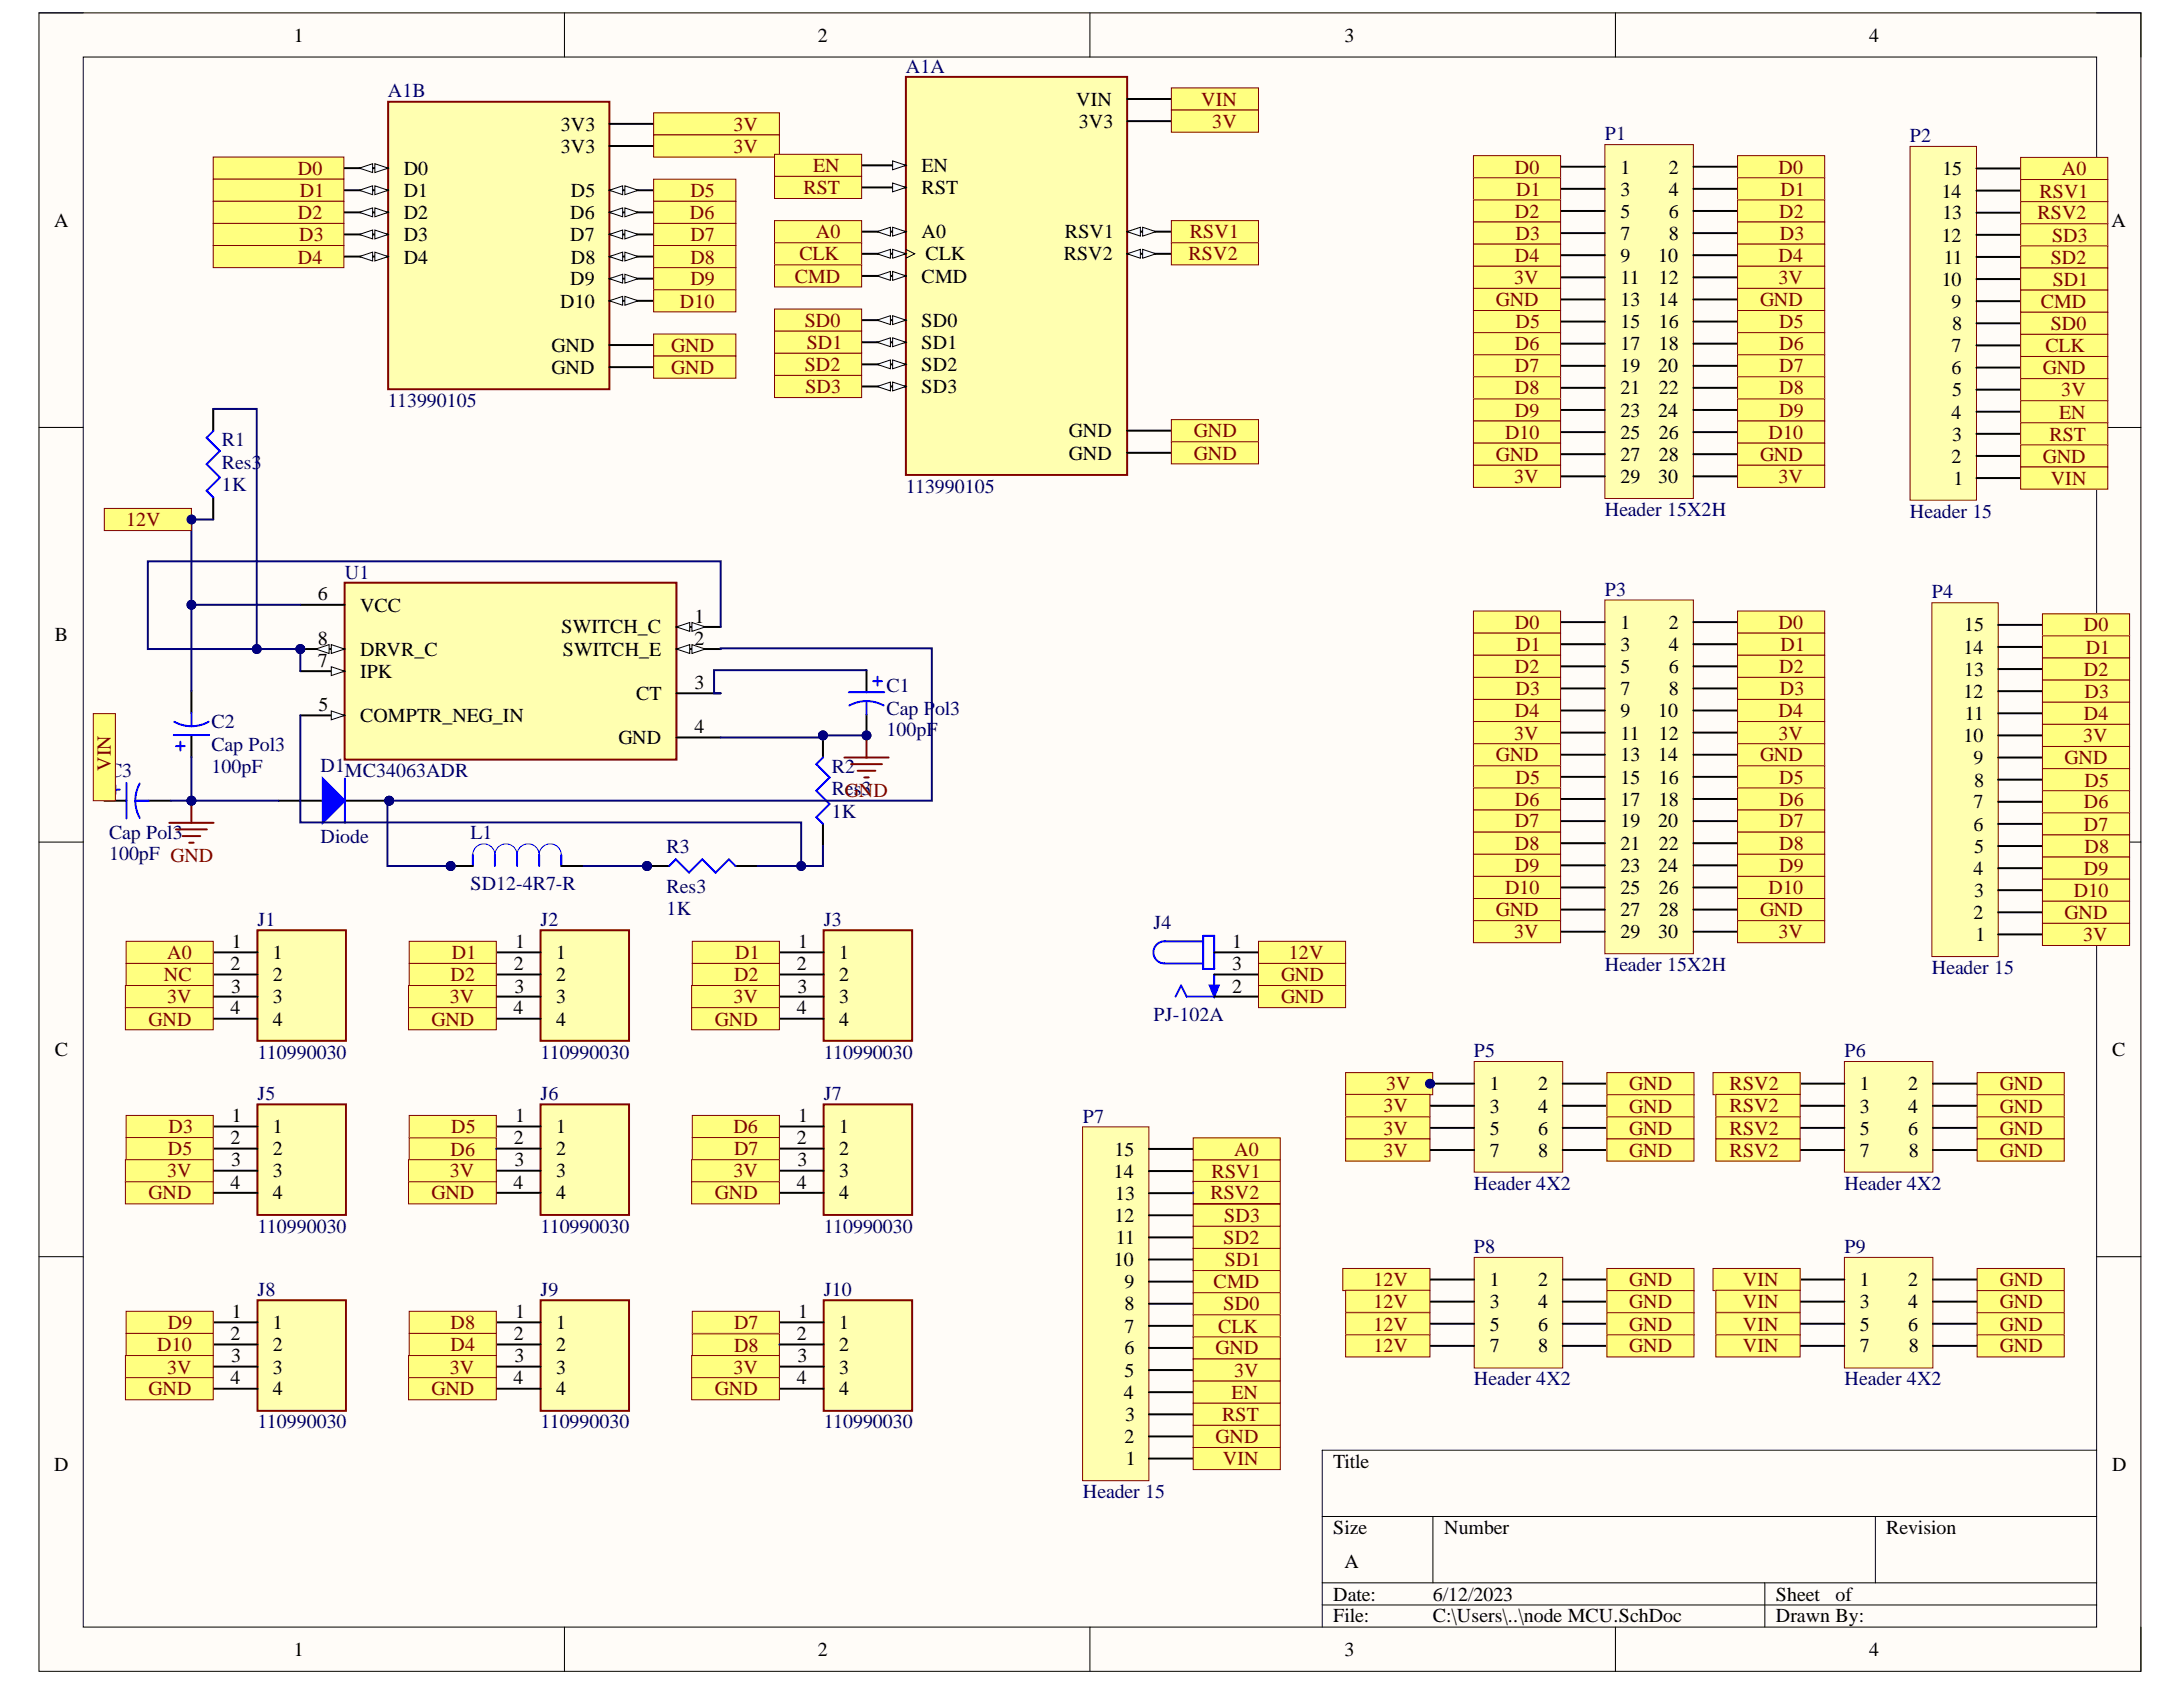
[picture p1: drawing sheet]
<svg xmlns="http://www.w3.org/2000/svg" width="279mm" height="216mm" viewBox="0 0 279 216" stroke-linecap="round" stroke-linejoin="round" font-family="sans-serif">
<defs><g id="words">
<g font-size="2.5">
<text x="37.6" y="5.3">1</text>
<text x="104.7" y="5.3">2</text>
<text x="172.1" y="5.3">3</text>
<text x="239.2" y="5.3">4</text>
<text x="71.8" y="16.7">3V3</text>
<text x="137.7" y="13.5">VIN</text>
<text x="138.1" y="16.3">3V3</text>
<text x="51.7" y="22.4">D0</text>
<text x="71.8" y="19.5">3V3</text>
<text x="118" y="22">EN</text>
<text x="207.4" y="22.2">1</text>
<text x="213.6" y="22.2">2</text>
<text x="248.6" y="22.4">15</text>
<text x="6.9" y="29">A</text>
<text x="51.7" y="25.2">D1</text>
<text x="51.7" y="28.1">D2</text>
<text x="73" y="28.1">D6</text>
<text x="73.1" y="25.2">D5</text>
<text x="118" y="24.9">RST</text>
<text x="207.4" y="25">3</text>
<text x="207.4" y="27.9">5</text>
<text x="213.6" y="25">4</text>
<text x="213.6" y="27.9">6</text>
<text x="248.5" y="25.3">14</text>
<text x="248.6" y="28.1">13</text>
<text x="270.2" y="29">A</text>
<text x="51.7" y="30.9">D3</text>
<text x="51.7" y="33.7">D4</text>
<text x="73" y="30.9">D7</text>
<text x="73.1" y="33.7">D8</text>
<text x="118" y="30.5">A0</text>
<text x="118.5" y="33.3">CLK</text>
<text x="136.1" y="33.3">RSV2</text>
<text x="136.3" y="30.5">RSV1</text>
<text x="207.4" y="30.7">7</text>
<text x="207.4" y="33.5">9</text>
<text x="212.2" y="33.5">10</text>
<text x="213.6" y="30.7">8</text>
<text x="248.5" y="30.9">12</text>
<text x="248.8" y="33.7">11</text>
<text x="71.7" y="39.4">D10</text>
<text x="73" y="36.5">D9</text>
<text x="118" y="36.2">CMD</text>
<text x="118" y="41.8">SD0</text>
<text x="207.4" y="36.3">11</text>
<text x="207.4" y="39.1">13</text>
<text x="212.2" y="39.1">14</text>
<text x="212.3" y="36.3">12</text>
<text x="248.5" y="36.6">10</text>
<text x="249.8" y="39.4">9</text>
<text x="70.6" y="45.1">GND</text>
<text x="70.6" y="47.8">GND</text>
<text x="118" y="44.6">SD1</text>
<text x="118" y="47.5">SD2</text>
<text x="207.4" y="42">15</text>
<text x="207.4" y="44.8">17</text>
<text x="207.4" y="47.7">19</text>
<text x="212.2" y="47.7">20</text>
<text x="212.3" y="42">16</text>
<text x="212.3" y="44.8">18</text>
<text x="249.8" y="47.9">6</text>
<text x="249.8" y="45.1">7</text>
<text x="249.9" y="42.3">8</text>
<text x="118" y="50.3">SD3</text>
<text x="207.4" y="50.5">21</text>
<text x="207.4" y="53.3">23</text>
<text x="212.2" y="53.3">24</text>
<text x="212.3" y="50.5">22</text>
<text x="249.8" y="53.6">4</text>
<text x="249.9" y="50.7">5</text>
<text x="136.8" y="56">GND</text>
<text x="136.8" y="58.8">GND</text>
<text x="207.4" y="56.1">25</text>
<text x="207.4" y="59">27</text>
<text x="212.3" y="56.1">26</text>
<text x="212.3" y="59">28</text>
<text x="249.8" y="59.2">2</text>
<text x="249.9" y="56.4">3</text>
<text x="207.4" y="61.8">29</text>
<text x="212.2" y="61.8">30</text>
<text x="250" y="62">1</text>
<text x="40.7" y="76.8">6</text>
<text x="7" y="82.1">B</text>
<text x="40.7" y="82.5">8</text>
<text x="46.1" y="78.3">VCC</text>
<text x="46.1" y="83.9">DRVR_C</text>
<text x="71.9" y="81.1">SWITCH_C</text>
<text x="72" y="83.9">SWITCH_E</text>
<text x="88.9" y="79.7">1</text>
<text x="88.9" y="82.5">2</text>
<text x="207.4" y="80.5">1</text>
<text x="207.4" y="83.3">3</text>
<text x="213.6" y="80.5">2</text>
<text x="213.6" y="83.3">4</text>
<text x="251.3" y="83.7">14</text>
<text x="251.4" y="80.8">15</text>
<text x="270.4" y="82.1">B</text>
<text x="40.7" y="85.4">7</text>
<text x="46.1" y="86.7">IPK</text>
<text x="81.4" y="89.6">CT</text>
<text x="88.9" y="88.2">3</text>
<text x="207.4" y="86.1">5</text>
<text x="207.4" y="89">7</text>
<text x="213.6" y="86.1">6</text>
<text x="213.6" y="89">8</text>
<text x="251.3" y="89.3">12</text>
<text x="251.4" y="86.5">13</text>
<text x="40.8" y="91">5</text>
<text x="46.1" y="92.4">COMPTR_NEG_IN</text>
<text x="79.1" y="95.2">GND</text>
<text x="88.9" y="93.8">4</text>
<text x="207.4" y="91.8">9</text>
<text x="207.4" y="94.7">11</text>
<text x="212.2" y="91.8">10</text>
<text x="212.3" y="94.7">12</text>
<text x="251.3" y="95">10</text>
<text x="251.5" y="92.1">11</text>
<text x="207.4" y="97.4">13</text>
<text x="207.4" y="100.3">15</text>
<text x="212.2" y="97.4">14</text>
<text x="212.3" y="100.3">16</text>
<text x="252.6" y="97.8">9</text>
<text x="252.7" y="100.7">8</text>
<text x="207.4" y="103.1">17</text>
<text x="207.4" y="105.9">19</text>
<text x="212.2" y="105.9">20</text>
<text x="212.3" y="103.1">18</text>
<text x="252.6" y="106.3">6</text>
<text x="252.6" y="103.4">7</text>
<text x="207.4" y="108.8">21</text>
<text x="207.4" y="111.6">23</text>
<text x="212.2" y="111.6">24</text>
<text x="212.3" y="108.8">22</text>
<text x="252.6" y="112">4</text>
<text x="252.7" y="109.1">5</text>
<text x="207.4" y="114.4">25</text>
<text x="207.4" y="117.2">27</text>
<text x="212.3" y="114.4">26</text>
<text x="212.3" y="117.2">28</text>
<text x="252.6" y="117.6">2</text>
<text x="252.7" y="114.8">3</text>
<text x="29.5" y="124.1">2</text>
<text x="29.7" y="121.4">1</text>
<text x="34.9" y="122.7">1</text>
<text x="34.9" y="125.6">2</text>
<text x="65.8" y="124.1">2</text>
<text x="66" y="121.4">1</text>
<text x="71.2" y="122.7">1</text>
<text x="71.2" y="125.6">2</text>
<text x="102" y="124.1">2</text>
<text x="102.1" y="121.4">1</text>
<text x="107.4" y="122.7">1</text>
<text x="107.4" y="125.6">2</text>
<text x="157.7" y="121.4">1</text>
<text x="157.7" y="124.1">3</text>
<text x="207.4" y="120.1">29</text>
<text x="212.2" y="120.1">30</text>
<text x="252.8" y="120.4">1</text>
<text x="29.5" y="129.8">4</text>
<text x="29.6" y="127">3</text>
<text x="34.9" y="128.4">3</text>
<text x="34.9" y="131.2">4</text>
<text x="65.7" y="129.8">4</text>
<text x="65.9" y="127">3</text>
<text x="71.2" y="128.4">3</text>
<text x="71.2" y="131.2">4</text>
<text x="102" y="129.8">4</text>
<text x="102.1" y="127">3</text>
<text x="107.4" y="128.4">3</text>
<text x="107.4" y="131.2">4</text>
<text x="157.7" y="127">2</text>
<text x="7" y="135.1">C</text>
<text x="270.3" y="135.1">C</text>
<text x="29.7" y="143.6">1</text>
<text x="66" y="143.6">1</text>
<text x="102.1" y="143.6">1</text>
<text x="190.7" y="139.5">1</text>
<text x="190.7" y="142.4">3</text>
<text x="196.9" y="139.5">2</text>
<text x="196.9" y="142.4">4</text>
<text x="238" y="139.5">1</text>
<text x="238" y="142.4">3</text>
<text x="244.2" y="139.5">2</text>
<text x="244.2" y="142.4">4</text>
<text x="29.5" y="146.5">2</text>
<text x="29.6" y="149.2">3</text>
<text x="34.9" y="145">1</text>
<text x="34.9" y="147.8">2</text>
<text x="65.8" y="146.5">2</text>
<text x="65.9" y="149.2">3</text>
<text x="71.2" y="145">1</text>
<text x="71.2" y="147.8">2</text>
<text x="102" y="146.5">2</text>
<text x="102.1" y="149.2">3</text>
<text x="107.4" y="145">1</text>
<text x="107.4" y="147.8">2</text>
<text x="142.6" y="147.9">15</text>
<text x="190.7" y="145.2">5</text>
<text x="190.7" y="148.1">7</text>
<text x="196.9" y="145.2">6</text>
<text x="196.9" y="148.1">8</text>
<text x="238" y="145.2">5</text>
<text x="238" y="148.1">7</text>
<text x="244.2" y="145.2">6</text>
<text x="244.3" y="148.1">8</text>
<text x="29.5" y="152.1">4</text>
<text x="34.9" y="150.7">3</text>
<text x="34.9" y="153.5">4</text>
<text x="65.7" y="152.1">4</text>
<text x="71.2" y="150.7">3</text>
<text x="71.2" y="153.5">4</text>
<text x="102" y="152.1">4</text>
<text x="107.4" y="150.7">3</text>
<text x="107.4" y="153.5">4</text>
<text x="142.6" y="150.8">14</text>
<text x="142.7" y="153.6">13</text>
<text x="142.6" y="156.3">12</text>
<text x="142.8" y="159.2">11</text>
<text x="142.6" y="162">10</text>
<text x="143.9" y="167.7">8</text>
<text x="143.9" y="164.9">9</text>
<text x="190.7" y="164.6">1</text>
<text x="190.7" y="167.4">3</text>
<text x="196.9" y="164.6">2</text>
<text x="196.9" y="167.4">4</text>
<text x="238" y="164.6">1</text>
<text x="238" y="167.4">3</text>
<text x="244.2" y="164.6">2</text>
<text x="244.2" y="167.4">4</text>
<text x="29.5" y="171.5">2</text>
<text x="29.7" y="168.7">1</text>
<text x="34.9" y="170.1">1</text>
<text x="34.9" y="172.9">2</text>
<text x="65.8" y="171.5">2</text>
<text x="66" y="168.7">1</text>
<text x="71.2" y="170.1">1</text>
<text x="71.2" y="172.9">2</text>
<text x="102" y="171.5">2</text>
<text x="102.1" y="168.7">1</text>
<text x="107.4" y="170.1">1</text>
<text x="107.4" y="172.9">2</text>
<text x="143.9" y="173.3">6</text>
<text x="143.9" y="170.5">7</text>
<text x="190.7" y="170.3">5</text>
<text x="190.7" y="173.1">7</text>
<text x="196.9" y="170.3">6</text>
<text x="196.9" y="173.1">8</text>
<text x="238" y="170.3">5</text>
<text x="238" y="173.1">7</text>
<text x="244.2" y="170.3">6</text>
<text x="244.3" y="173.1">8</text>
<text x="29.5" y="177.1">4</text>
<text x="29.6" y="174.3">3</text>
<text x="34.9" y="175.8">3</text>
<text x="34.9" y="178.6">4</text>
<text x="65.7" y="177.1">4</text>
<text x="65.9" y="174.3">3</text>
<text x="71.2" y="175.8">3</text>
<text x="71.2" y="178.6">4</text>
<text x="102" y="177.1">4</text>
<text x="102.1" y="174.3">3</text>
<text x="107.4" y="175.8">3</text>
<text x="107.4" y="178.6">4</text>
<text x="143.8" y="179">4</text>
<text x="143.9" y="176.2">5</text>
<text x="143.9" y="184.7">2</text>
<text x="144" y="181.9">3</text>
<text x="6.9" y="188.2">D</text>
<text x="144.1" y="187.5">1</text>
<text x="170.6" y="187.9">Title</text>
<text x="270.3" y="188.2">D</text>
<text x="170.6" y="196.3">Size</text>
<text x="184.8" y="196.3">Number</text>
<text x="241.4" y="196.3">Revision</text>
<text x="172.1" y="200.6">A</text>
<text x="170.6" y="204.9">Date:</text>
<text x="170.6" y="207.6">File:</text>
<text x="183.4" y="204.9">6/12/2023</text>
<text x="183.4" y="207.6">C:\Users\..\node MCU.SchDoc</text>
<text x="227.3" y="204.9">Sheet</text>
<text x="227.3" y="207.6">Drawn By:</text>
<text x="234.9" y="204.9">of</text>
<text x="37.6" y="212">1</text>
<text x="104.7" y="212">2</text>
<text x="172.1" y="212">3</text>
<text x="239.2" y="212">4</text>
</g>
<g font-size="2.5" fill="#000080">
<text x="115.9" y="9.3">A1A</text>
<text x="49.6" y="12.4">A1B</text>
<text x="205.4" y="17.9">P1</text>
<text x="244.5" y="18.2">P2</text>
<text x="49.6" y="52.1">113990105</text>
<text x="28.4" y="57.1">R1</text>
<text x="28.4" y="62.8">1K</text>
<text x="28.4" y="60">Res3</text>
<text x="115.9" y="63.1">113990105</text>
<text x="205.4" y="66.1">Header 15X2H</text>
<text x="244.5" y="66.3">Header 15</text>
<text x="44.1" y="74">U1</text>
<text x="205.4" y="76.2">P3</text>
<text x="247.2" y="76.6">P4</text>
<text x="113.5" y="88.6">C1</text>
<text x="27.1" y="93.2">C2</text>
<text x="113.5" y="94.2">100pF</text>
<text x="113.5" y="91.4">Cap P</text>
<text x="119.7" y="91.4">ol3</text>
<text x="14" y="99.4">C3</text>
<text x="27.1" y="98.9">100pF</text>
<text x="27.1" y="96.1">Cap Pol3</text>
<text x="41" y="98.8">D1</text>
<text x="44.1" y="99.5">MC34063ADR</text>
<text x="106.5" y="99">R2</text>
<text x="106.5" y="101.8">ReGsND</text>
<text x="110.3" y="101.8">3</text>
<text x="14" y="107.3">Cap Pol3</text>
<text x="41" y="107.8">Diode</text>
<text x="60.2" y="107.4">L1</text>
<text x="106.5" y="104.6">1K</text>
<text x="14" y="110.1">100pF GND</text>
<text x="60.2" y="113.9">SD12-4R7-R</text>
<text x="85.3" y="109.1">R3</text>
<text x="33" y="118.5">J1</text>
<text x="69.2" y="118.5">J2</text>
<text x="85.3" y="117.1">1K</text>
<text x="85.3" y="114.3">Res3</text>
<text x="105.4" y="118.5">J3</text>
<text x="147.6" y="118.9">J4</text>
<text x="205.4" y="124.3">Header 15X2H</text>
<text x="247.2" y="124.7">Header 15</text>
<text x="147.6" y="130.7">PJ-102A</text>
<text x="33" y="135.5">110990030</text>
<text x="69.2" y="135.5">110990030</text>
<text x="105.4" y="135.5">110990030</text>
<text x="188.6" y="135.3">P5</text>
<text x="236.1" y="135.3">P6</text>
<text x="33" y="140.8">J5</text>
<text x="69.2" y="140.8">J6</text>
<text x="105.4" y="140.8">J7</text>
<text x="138.6" y="143.7">P7</text>
<text x="188.6" y="152.3">Header 4X2</text>
<text x="236.1" y="152.3">Header 4X2</text>
<text x="33" y="157.8">110990030</text>
<text x="69.2" y="157.8">110990030</text>
<text x="105.4" y="157.8">110990030</text>
<text x="188.6" y="160.4">P8</text>
<text x="236.1" y="160.4">P9</text>
<text x="33" y="165.8">J8</text>
<text x="69.2" y="165.8">J9</text>
<text x="105.4" y="165.8">J10</text>
<text x="188.6" y="177.3">Header 4X2</text>
<text x="236.1" y="177.3">Header 4X2</text>
<text x="33" y="182.8">110990030</text>
<text x="69.2" y="182.8">110990030</text>
<text x="105.4" y="182.8">110990030</text>
<text x="138.6" y="191.8">Header 15</text>
</g>
<g font-size="2.5" fill="#800000">
<text x="93.9" y="16.7">3V</text>
<text x="153.7" y="13.5">VIN</text>
<text x="155.2" y="16.3">3V</text>
<text x="38.1" y="22.4">D0</text>
<text x="93.9" y="19.5">3V</text>
<text x="104.1" y="22">EN</text>
<text x="193.9" y="22.2">D0</text>
<text x="227.6" y="22.2">D0</text>
<text x="263.9" y="22.4">A0</text>
<text x="38.1" y="28.1">D2</text>
<text x="38.4" y="25.2">D1</text>
<text x="88.3" y="28.1">D6</text>
<text x="88.4" y="25.2">D5</text>
<text x="102.8" y="24.9">RST</text>
<text x="193.9" y="27.9">D2</text>
<text x="194.1" y="25">D1</text>
<text x="227.7" y="27.9">D2</text>
<text x="227.9" y="25">D1</text>
<text x="260.8" y="28.1">RSV2</text>
<text x="261" y="25.3">RSV1</text>
<text x="38.1" y="33.7">D4</text>
<text x="38.3" y="30.9">D3</text>
<text x="88.4" y="30.9">D7</text>
<text x="88.4" y="33.7">D8</text>
<text x="102.3" y="33.3">CLK</text>
<text x="104.4" y="30.5">A0</text>
<text x="152.1" y="33.3">RSV2</text>
<text x="152.3" y="30.5">RSV1</text>
<text x="193.9" y="33.5">D4</text>
<text x="194" y="30.7">D3</text>
<text x="227.6" y="33.5">D4</text>
<text x="227.8" y="30.7">D3</text>
<text x="262.5" y="33.7">SD2</text>
<text x="262.6" y="30.9">SD3</text>
<text x="87" y="39.4">D10</text>
<text x="88.4" y="36.5">D9</text>
<text x="101.7" y="36.2">CMD</text>
<text x="103" y="41.8">SD0</text>
<text x="191.4" y="39.1">GND</text>
<text x="193.8" y="36.3">3V</text>
<text x="225.3" y="39.1">GND</text>
<text x="227.6" y="36.3">3V</text>
<text x="261.2" y="39.4">CMD</text>
<text x="262.7" y="36.6">SD1</text>
<text x="85.9" y="45.1">GND</text>
<text x="85.9" y="47.8">GND</text>
<text x="103" y="47.5">SD2</text>
<text x="103.2" y="44.6">SD1</text>
<text x="193.9" y="44.8">D6</text>
<text x="193.9" y="47.7">D7</text>
<text x="194" y="42">D5</text>
<text x="227.7" y="42">D5</text>
<text x="227.7" y="44.8">D6</text>
<text x="227.7" y="47.7">D7</text>
<text x="261.5" y="47.9">GND</text>
<text x="261.8" y="45.1">CLK</text>
<text x="262.5" y="42.3">SD0</text>
<text x="103.1" y="50.3">SD3</text>
<text x="193.9" y="50.5">D8</text>
<text x="193.9" y="53.3">D9</text>
<text x="227.7" y="50.5">D8</text>
<text x="227.7" y="53.3">D9</text>
<text x="263.6" y="53.6">EN</text>
<text x="263.8" y="50.7">3V</text>
<text x="152.8" y="56">GND</text>
<text x="152.8" y="58.8">GND</text>
<text x="191.4" y="59">GND</text>
<text x="192.6" y="56.1">D10</text>
<text x="225.3" y="59">GND</text>
<text x="226.4" y="56.1">D10</text>
<text x="261.5" y="59.2">GND</text>
<text x="262.3" y="56.4">RST</text>
<text x="193.8" y="61.8">3V</text>
<text x="227.6" y="61.8">3V</text>
<text x="262.5" y="62">VIN</text>
<text x="16.2" y="67.4">12V</text>
<text x="193.9" y="80.5">D0</text>
<text x="194.1" y="83.3">D1</text>
<text x="227.6" y="80.5">D0</text>
<text x="227.9" y="83.3">D1</text>
<text x="266.7" y="80.8">D</text>
<text x="267" y="83.7">D</text>
<text x="268.6" y="80.8">0</text>
<text x="268.8" y="83.7">1</text>
<text x="193.9" y="86.1">D2</text>
<text x="194" y="89">D3</text>
<text x="227.7" y="86.1">D2</text>
<text x="227.8" y="89">D3</text>
<text x="266.7" y="86.5">D</text>
<text x="266.8" y="89.3">D</text>
<text x="268.6" y="86.5">2</text>
<text x="268.6" y="89.3">3</text>
<text x="193.8" y="94.7">3V</text>
<text x="193.9" y="91.8">D4</text>
<text x="227.6" y="91.8">D4</text>
<text x="227.6" y="94.7">3V</text>
<text x="266.6" y="95">3V</text>
<text x="266.7" y="92.1">D</text>
<text x="268.6" y="92.1">4</text>
<text x="14.2" y="98.6" transform="rotate(-90 14.2 98.6)">VIN</text>
<text x="191.4" y="97.4">GND</text>
<text x="194" y="100.3">D5</text>
<text x="225.3" y="97.4">GND</text>
<text x="227.7" y="100.3">D5</text>
<text x="264.2" y="97.8">GND</text>
<text x="266.8" y="100.7">D</text>
<text x="268.6" y="100.7">5</text>
<text x="193.9" y="103.1">D6</text>
<text x="193.9" y="105.9">D7</text>
<text x="227.7" y="103.1">D6</text>
<text x="227.7" y="105.9">D7</text>
<text x="266.7" y="103.4">D</text>
<text x="266.7" y="106.3">D</text>
<text x="268.6" y="103.4">6</text>
<text x="268.6" y="106.3">7</text>
<text x="193.9" y="108.8">D8</text>
<text x="193.9" y="111.6">D9</text>
<text x="227.7" y="108.8">D8</text>
<text x="227.7" y="111.6">D9</text>
<text x="266.7" y="112">D</text>
<text x="266.8" y="109.1">D</text>
<text x="268.6" y="112">9</text>
<text x="268.6" y="109.1">8</text>
<text x="191.4" y="117.2">GND</text>
<text x="192.6" y="114.4">D10</text>
<text x="225.3" y="117.2">GND</text>
<text x="226.4" y="114.4">D10</text>
<text x="264.2" y="117.6">GND</text>
<text x="265.4" y="114.8">D10</text>
<text x="21" y="125.6">NC</text>
<text x="21.4" y="122.7">A0</text>
<text x="57.7" y="125.6">D2</text>
<text x="57.8" y="122.7">D1</text>
<text x="93.9" y="125.6">D2</text>
<text x="94.1" y="122.7">D1</text>
<text x="164" y="125.6">GND</text>
<text x="165" y="122.7">12V</text>
<text x="193.8" y="120.1">3V</text>
<text x="227.6" y="120.1">3V</text>
<text x="266.6" y="120.4">3V</text>
<text x="19" y="131.2">GND</text>
<text x="21.4" y="128.4">3V</text>
<text x="55.2" y="131.2">GND</text>
<text x="57.6" y="128.4">3V</text>
<text x="91.5" y="131.2">GND</text>
<text x="93.9" y="128.4">3V</text>
<text x="164" y="128.4">GND</text>
<text x="177.1" y="142.3">3V</text>
<text x="177.4" y="139.5">3V</text>
<text x="208.5" y="139.5">GND</text>
<text x="208.5" y="142.4">GND</text>
<text x="221.4" y="139.5">RSV2</text>
<text x="221.4" y="142.3">RSV2</text>
<text x="256" y="139.5">GND</text>
<text x="256" y="142.4">GND</text>
<text x="21.5" y="147.8">D5</text>
<text x="21.6" y="145">D3</text>
<text x="57.7" y="147.9">D6</text>
<text x="57.8" y="145">D5</text>
<text x="93.9" y="145">D6</text>
<text x="93.9" y="147.8">D7</text>
<text x="158" y="147.9">A0</text>
<text x="177.1" y="145.2">3V</text>
<text x="177.1" y="148.1">3V</text>
<text x="208.5" y="145.2">GND</text>
<text x="208.5" y="148.1">GND</text>
<text x="221.4" y="145.2">RSV2</text>
<text x="221.4" y="148.1">RSV2</text>
<text x="256" y="145.2">GND</text>
<text x="256" y="148.1">GND</text>
<text x="19" y="153.5">GND</text>
<text x="21.4" y="150.7">3V</text>
<text x="55.2" y="153.5">GND</text>
<text x="57.6" y="150.7">3V</text>
<text x="91.5" y="153.5">GND</text>
<text x="93.9" y="150.7">3V</text>
<text x="154.9" y="153.5">RSV2</text>
<text x="155.1" y="150.8">RSV1</text>
<text x="156.6" y="159.2">SD2</text>
<text x="156.7" y="156.3">SD3</text>
<text x="155.3" y="164.9">CMD</text>
<text x="156.6" y="167.7">SD0</text>
<text x="156.8" y="162">SD1</text>
<text x="175.8" y="164.6">12V</text>
<text x="175.8" y="167.4">12V</text>
<text x="208.5" y="164.6">GND</text>
<text x="208.5" y="167.4">GND</text>
<text x="223.1" y="164.6">VIN</text>
<text x="223.1" y="167.4">VIN</text>
<text x="256" y="164.6">GND</text>
<text x="256" y="167.4">GND</text>
<text x="20.1" y="172.9">D10</text>
<text x="21.5" y="170.1">D9</text>
<text x="57.7" y="170.1">D8</text>
<text x="57.7" y="172.9">D4</text>
<text x="93.9" y="170.1">D7</text>
<text x="93.9" y="173">D8</text>
<text x="155.6" y="173.3">GND</text>
<text x="155.9" y="170.5">CLK</text>
<text x="175.8" y="170.3">12V</text>
<text x="175.8" y="173.1">12V</text>
<text x="208.5" y="170.3">GND</text>
<text x="208.5" y="173.1">GND</text>
<text x="223.1" y="170.3">VIN</text>
<text x="223.1" y="173.1">VIN</text>
<text x="256" y="170.3">GND</text>
<text x="256" y="173.1">GND</text>
<text x="19" y="178.6">GND</text>
<text x="21.4" y="175.8">3V</text>
<text x="55.2" y="178.6">GND</text>
<text x="57.6" y="175.8">3V</text>
<text x="91.5" y="178.6">GND</text>
<text x="93.9" y="175.8">3V</text>
<text x="157.6" y="179">EN</text>
<text x="158" y="176.2">3V</text>
<text x="155.6" y="184.7">GND</text>
<text x="156.4" y="181.9">RST</text>
<text x="156.5" y="187.5">VIN</text>
</g>
</g></defs>
<path d="M5 1.6h269v212.3h-269z" fill-rule="evenodd" fill="#fffcf8"/>
<path d="M5 1.6h269v212.3h-269z" fill="none" stroke="#000" stroke-width=".13"/>
<path d="M10.7 7.3h257.6v200.9h-257.6z" fill-rule="evenodd" fill="#fffcf8"/>
<g fill="none" stroke="#000" stroke-width=".13">
<path d="M5 1.6h5.7M10.7 7.3h257.6v200.9h-257.6zM72.2 1.6v5.7M139.5 1.6v5.7M206.8 1.6v5.7M268.3 1.6h5.7v5.7M5 54.7h5.7M268.3 54.7h5.7M5 107.8h5.7M268.3 107.8h5.7M5 160.8h5.7M268.3 160.8h5.7"/>
<path d="M169.2 194.1h99.1M183.4 194.1v8.5M240 194.1v8.5M268.3 185.6h-99.1v22.6M72.2 208.2v5.7M139.5 208.2v5.7M169.2 202.6h99.1M169.2 205.4h99.1M206.8 208.2v5.7M225.9 202.6v5.6M274 208.2v5.7"/>
</g>
<path d="M115.9 9.8h28.4v51h-28.4z" fill-rule="evenodd" fill="#ffffb0"/>
<path d="M115.9 9.8h28.4v51h-28.4z" fill="none" stroke="#800000" stroke-width=".25"/>
<path d="M110.3 21.2h5.6" fill="none" stroke="#000" stroke-width=".25"/>
<path d="M114.2 20.6l1.7 .6-1.7 .5z" fill="#f8fcff"/>
<path d="M114.2 20.6l1.7 .6-1.7 .5z" fill="none" stroke="#000" stroke-width=".13"/>
<path d="M110.3 24h5.6" fill="none" stroke="#000" stroke-width=".25"/>
<path d="M114.2 23.4l1.7 .6-1.7 .6z" fill="#f8fcff"/>
<path d="M114.2 23.4l1.7 .6-1.7 .6z" fill="none" stroke="#000" stroke-width=".13"/>
<path d="M110.3 29.7h5.6" fill="none" stroke="#000" stroke-width=".25"/>
<path d="M114.2 29.1l1.7 .6-1.7 .5z" fill="#f8fcff"/>
<path d="M114.2 29.1l1.7 .6-1.7 .5z" fill="none" stroke="#000" stroke-width=".13"/>
<path d="M112.3 29.7l1.7-.6v1.1z" fill="#f8fcff"/>
<path d="M112.3 29.7l1.7-.6v1.1z" fill="none" stroke="#000" stroke-width=".13"/>
<path d="M110.3 32.5h5.6" fill="none" stroke="#000" stroke-width=".25"/>
<path d="M114.2 31.9l1.7 .6-1.7 .5z" fill="#f8fcff"/>
<path d="M114.2 31.9l1.7 .6-1.7 .5z" fill="none" stroke="#000" stroke-width=".13"/>
<path d="M112.3 32.5l1.7-.6v1.1z" fill="#f8fcff"/>
<path d="M112.3 32.5l1.7-.6v1.1zM115.9 31.9l1.2 .6-1.2 .5" fill="none" stroke="#000" stroke-width=".13"/>
<path d="M110.3 35.3h5.6" fill="none" stroke="#000" stroke-width=".25"/>
<path d="M114.2 34.7l1.7 .6-1.7 .6z" fill="#f8fcff"/>
<path d="M114.2 34.7l1.7 .6-1.7 .6z" fill="none" stroke="#000" stroke-width=".13"/>
<path d="M112.3 35.3l1.7-.6v1.2z" fill="#f8fcff"/>
<path d="M112.3 35.3l1.7-.6v1.2z" fill="none" stroke="#000" stroke-width=".13"/>
<path d="M110.3 41h5.6" fill="none" stroke="#000" stroke-width=".25"/>
<path d="M114.2 40.4l1.7 .6-1.7 .5z" fill="#f8fcff"/>
<path d="M114.2 40.4l1.7 .6-1.7 .5z" fill="none" stroke="#000" stroke-width=".13"/>
<path d="M112.3 41l1.7-.6v1.1z" fill="#f8fcff"/>
<path d="M112.3 41l1.7-.6v1.1z" fill="none" stroke="#000" stroke-width=".13"/>
<path d="M110.3 43.8h5.6" fill="none" stroke="#000" stroke-width=".25"/>
<path d="M114.2 43.2l1.7 .6-1.7 .6z" fill="#f8fcff"/>
<path d="M114.2 43.2l1.7 .6-1.7 .6z" fill="none" stroke="#000" stroke-width=".13"/>
<path d="M112.3 43.8l1.7-.6v1.2z" fill="#f8fcff"/>
<path d="M112.3 43.8l1.7-.6v1.2z" fill="none" stroke="#000" stroke-width=".13"/>
<path d="M110.3 46.6h5.6" fill="none" stroke="#000" stroke-width=".25"/>
<path d="M114.2 46.1l1.7 .5-1.7 .6z" fill="#f8fcff"/>
<path d="M114.2 46.1l1.7 .5-1.7 .6z" fill="none" stroke="#000" stroke-width=".13"/>
<path d="M112.3 46.6l1.7-.5v1.1z" fill="#f8fcff"/>
<path d="M112.3 46.6l1.7-.5v1.1z" fill="none" stroke="#000" stroke-width=".13"/>
<path d="M110.3 49.5h5.6" fill="none" stroke="#000" stroke-width=".25"/>
<path d="M114.2 48.9l1.7 .6-1.7 .5z" fill="#f8fcff"/>
<path d="M114.2 48.9l1.7 .6-1.7 .5z" fill="none" stroke="#000" stroke-width=".13"/>
<path d="M112.3 49.5l1.7-.6v1.1z" fill="#f8fcff"/>
<path d="M112.3 49.5l1.7-.6v1.1z" fill="none" stroke="#000" stroke-width=".13"/>
<path d="M144.3 12.7h5.6M144.3 15.5h5.6M144.3 29.7h5.6" fill="none" stroke="#000" stroke-width=".25"/>
<path d="M144.3 29.7l1.7-.6v1.1z" fill="#f8fcff"/>
<path d="M144.3 29.7l1.7-.6v1.1z" fill="none" stroke="#000" stroke-width=".13"/>
<path d="M146.2 29.1l1.7 .6-1.7 .5z" fill="#f8fcff"/>
<path d="M146.2 29.1l1.7 .6-1.7 .5z" fill="none" stroke="#000" stroke-width=".13"/>
<path d="M144.3 32.5h5.6" fill="none" stroke="#000" stroke-width=".25"/>
<path d="M144.3 32.5l1.7-.6v1.1z" fill="#f8fcff"/>
<path d="M144.3 32.5l1.7-.6v1.1z" fill="none" stroke="#000" stroke-width=".13"/>
<path d="M146.2 31.9l1.7 .6-1.7 .5z" fill="#f8fcff"/>
<path d="M146.2 31.9l1.7 .6-1.7 .5z" fill="none" stroke="#000" stroke-width=".13"/>
<path d="M144.3 55.1h5.6M144.3 57.9h5.6" fill="none" stroke="#000" stroke-width=".25"/>
<path d="M49.7 13h28.3v36.8h-28.3z" fill-rule="evenodd" fill="#ffffb0"/>
<path d="M49.7 13h28.3v36.8h-28.3z" fill="none" stroke="#800000" stroke-width=".25"/>
<path d="M44 21.5h5.7" fill="none" stroke="#000" stroke-width=".25"/>
<path d="M48 21l1.7 .5-1.7 .6z" fill="#f8fcff"/>
<path d="M48 21l1.7 .5-1.7 .6z" fill="none" stroke="#000" stroke-width=".13"/>
<path d="M46 21.5l1.7-.5v1.1z" fill="#f8fcff"/>
<path d="M46 21.5l1.7-.5v1.1z" fill="none" stroke="#000" stroke-width=".13"/>
<path d="M44 24.3h5.7" fill="none" stroke="#000" stroke-width=".25"/>
<path d="M48 23.8l1.7 .5-1.7 .6z" fill="#f8fcff"/>
<path d="M48 23.8l1.7 .5-1.7 .6z" fill="none" stroke="#000" stroke-width=".13"/>
<path d="M46 24.3l1.7-.5v1.1z" fill="#f8fcff"/>
<path d="M46 24.3l1.7-.5v1.1z" fill="none" stroke="#000" stroke-width=".13"/>
<path d="M44 27.2h5.7" fill="none" stroke="#000" stroke-width=".25"/>
<path d="M48 26.6l1.7 .6-1.7 .5z" fill="#f8fcff"/>
<path d="M48 26.6l1.7 .6-1.7 .5z" fill="none" stroke="#000" stroke-width=".13"/>
<path d="M46 27.2l1.7-.6v1.1z" fill="#f8fcff"/>
<path d="M46 27.2l1.7-.6v1.1z" fill="none" stroke="#000" stroke-width=".13"/>
<path d="M44 30h5.7" fill="none" stroke="#000" stroke-width=".25"/>
<path d="M48 29.4l1.7 .6-1.7 .6z" fill="#f8fcff"/>
<path d="M48 29.4l1.7 .6-1.7 .6z" fill="none" stroke="#000" stroke-width=".13"/>
<path d="M46 30l1.7-.6v1.2z" fill="#f8fcff"/>
<path d="M46 30l1.7-.6v1.2z" fill="none" stroke="#000" stroke-width=".13"/>
<path d="M44 32.8h5.7" fill="none" stroke="#000" stroke-width=".25"/>
<path d="M48 32.3l1.7 .5-1.7 .6z" fill="#f8fcff"/>
<path d="M48 32.3l1.7 .5-1.7 .6z" fill="none" stroke="#000" stroke-width=".13"/>
<path d="M46 32.8l1.7-.5v1.1z" fill="#f8fcff"/>
<path d="M46 32.8l1.7-.5v1.1z" fill="none" stroke="#000" stroke-width=".13"/>
<path d="M78 15.9h5.7M78 18.7h5.7M78 24.3h5.7" fill="none" stroke="#000" stroke-width=".25"/>
<path d="M78 24.3l1.7-.5v1.1z" fill="#f8fcff"/>
<path d="M78 24.3l1.7-.5v1.1z" fill="none" stroke="#000" stroke-width=".13"/>
<path d="M80 23.8l1.7 .5-1.7 .6z" fill="#f8fcff"/>
<path d="M80 23.8l1.7 .5-1.7 .6z" fill="none" stroke="#000" stroke-width=".13"/>
<path d="M78 27.2h5.7" fill="none" stroke="#000" stroke-width=".25"/>
<path d="M78 27.2l1.7-.6v1.1z" fill="#f8fcff"/>
<path d="M78 27.2l1.7-.6v1.1z" fill="none" stroke="#000" stroke-width=".13"/>
<path d="M80 26.6l1.7 .6-1.7 .5z" fill="#f8fcff"/>
<path d="M80 26.6l1.7 .6-1.7 .5z" fill="none" stroke="#000" stroke-width=".13"/>
<path d="M78 30h5.7" fill="none" stroke="#000" stroke-width=".25"/>
<path d="M78 30l1.7-.6v1.2z" fill="#f8fcff"/>
<path d="M78 30l1.7-.6v1.2z" fill="none" stroke="#000" stroke-width=".13"/>
<path d="M80 29.4l1.7 .6-1.7 .6z" fill="#f8fcff"/>
<path d="M80 29.4l1.7 .6-1.7 .6z" fill="none" stroke="#000" stroke-width=".13"/>
<path d="M78 32.8h5.7" fill="none" stroke="#000" stroke-width=".25"/>
<path d="M78 32.8l1.7-.5v1.1z" fill="#f8fcff"/>
<path d="M78 32.8l1.7-.5v1.1z" fill="none" stroke="#000" stroke-width=".13"/>
<path d="M80 32.3l1.7 .5-1.7 .6z" fill="#f8fcff"/>
<path d="M80 32.3l1.7 .5-1.7 .6z" fill="none" stroke="#000" stroke-width=".13"/>
<path d="M78 35.7h5.7" fill="none" stroke="#000" stroke-width=".25"/>
<path d="M78 35.7l1.7-.6v1.1z" fill="#f8fcff"/>
<path d="M78 35.7l1.7-.6v1.1z" fill="none" stroke="#000" stroke-width=".13"/>
<path d="M80 35.1l1.7 .6-1.7 .5z" fill="#f8fcff"/>
<path d="M80 35.1l1.7 .6-1.7 .5z" fill="none" stroke="#000" stroke-width=".13"/>
<path d="M78 38.5h5.7" fill="none" stroke="#000" stroke-width=".25"/>
<path d="M78 38.5l1.7-.6v1.2z" fill="#f8fcff"/>
<path d="M78 38.5l1.7-.6v1.2z" fill="none" stroke="#000" stroke-width=".13"/>
<path d="M80 37.9l1.7 .6-1.7 .6z" fill="#f8fcff"/>
<path d="M80 37.9l1.7 .6-1.7 .6z" fill="none" stroke="#000" stroke-width=".13"/>
<path d="M78 44.2h5.7M78 47h5.7" fill="none" stroke="#000" stroke-width=".25"/>
<path d="M27.3 20.1h16.7v2.8h-16.7z" fill-rule="evenodd" fill="#ffff80"/>
<path d="M27.3 20.1h16.7v2.8h-16.7z" fill="none" stroke="#800000" stroke-width=".13"/>
<path d="M27.3 22.9h16.7v2.9h-16.7z" fill-rule="evenodd" fill="#ffff80"/>
<path d="M27.3 22.9h16.7v2.9h-16.7z" fill="none" stroke="#800000" stroke-width=".13"/>
<path d="M27.3 25.8h16.7v2.8h-16.7z" fill-rule="evenodd" fill="#ffff80"/>
<path d="M27.3 25.8h16.7v2.8h-16.7z" fill="none" stroke="#800000" stroke-width=".13"/>
<path d="M27.3 28.6h16.7v2.8h-16.7z" fill-rule="evenodd" fill="#ffff80"/>
<path d="M27.3 28.6h16.7v2.8h-16.7z" fill="none" stroke="#800000" stroke-width=".13"/>
<path d="M27.3 31.4h16.7v2.9h-16.7z" fill-rule="evenodd" fill="#ffff80"/>
<path d="M27.3 31.4h16.7v2.9h-16.7z" fill="none" stroke="#800000" stroke-width=".13"/>
<path d="M83.7 14.4h16.1v2.9h-16.1z" fill-rule="evenodd" fill="#ffff80"/>
<path d="M83.7 14.4h16.1v2.9h-16.1z" fill="none" stroke="#800000" stroke-width=".13"/>
<path d="M83.7 17.3h16.1v2.8h-16.1z" fill-rule="evenodd" fill="#ffff80"/>
<path d="M83.7 17.3h16.1v2.8h-16.1z" fill="none" stroke="#800000" stroke-width=".13"/>
<path d="M83.7 22.9h10.5v2.9h-10.5z" fill-rule="evenodd" fill="#ffff80"/>
<path d="M83.7 22.9h10.5v2.9h-10.5z" fill="none" stroke="#800000" stroke-width=".13"/>
<path d="M83.7 25.8h10.5v2.8h-10.5z" fill-rule="evenodd" fill="#ffff80"/>
<path d="M83.7 25.8h10.5v2.8h-10.5z" fill="none" stroke="#800000" stroke-width=".13"/>
<path d="M83.7 28.6h10.5v2.8h-10.5z" fill-rule="evenodd" fill="#ffff80"/>
<path d="M83.7 28.6h10.5v2.8h-10.5z" fill="none" stroke="#800000" stroke-width=".13"/>
<path d="M83.7 31.4h10.5v2.9h-10.5z" fill-rule="evenodd" fill="#ffff80"/>
<path d="M83.7 31.4h10.5v2.9h-10.5z" fill="none" stroke="#800000" stroke-width=".13"/>
<path d="M83.7 34.3h10.5v2.8h-10.5z" fill-rule="evenodd" fill="#ffff80"/>
<path d="M83.7 34.3h10.5v2.8h-10.5z" fill="none" stroke="#800000" stroke-width=".13"/>
<path d="M83.7 37.1h10.5v2.8h-10.5z" fill-rule="evenodd" fill="#ffff80"/>
<path d="M83.7 37.1h10.5v2.8h-10.5z" fill="none" stroke="#800000" stroke-width=".13"/>
<path d="M83.7 42.7h10.5v2.9h-10.5z" fill-rule="evenodd" fill="#ffff80"/>
<path d="M83.7 42.7h10.5v2.9h-10.5z" fill="none" stroke="#800000" stroke-width=".13"/>
<path d="M83.7 45.6h10.5v2.8h-10.5z" fill-rule="evenodd" fill="#ffff80"/>
<path d="M83.7 45.6h10.5v2.8h-10.5z" fill="none" stroke="#800000" stroke-width=".13"/>
<path d="M149.9 11.3h11.2v2.8h-11.2z" fill-rule="evenodd" fill="#ffff80"/>
<path d="M149.9 11.3h11.2v2.8h-11.2z" fill="none" stroke="#800000" stroke-width=".13"/>
<path d="M149.9 14.1h11.2v2.8h-11.2z" fill-rule="evenodd" fill="#ffff80"/>
<path d="M149.9 14.1h11.2v2.8h-11.2z" fill="none" stroke="#800000" stroke-width=".13"/>
<path d="M149.9 28.2h11.2v2.9h-11.2z" fill-rule="evenodd" fill="#ffff80"/>
<path d="M149.9 28.2h11.2v2.9h-11.2z" fill="none" stroke="#800000" stroke-width=".13"/>
<path d="M149.9 31.1h11.2v2.8h-11.2z" fill-rule="evenodd" fill="#ffff80"/>
<path d="M149.9 31.1h11.2v2.8h-11.2z" fill="none" stroke="#800000" stroke-width=".13"/>
<path d="M149.9 53.7h11.2v2.8h-11.2z" fill-rule="evenodd" fill="#ffff80"/>
<path d="M149.9 53.7h11.2v2.8h-11.2z" fill="none" stroke="#800000" stroke-width=".13"/>
<path d="M149.9 56.5h11.2v2.9h-11.2z" fill-rule="evenodd" fill="#ffff80"/>
<path d="M149.9 56.5h11.2v2.9h-11.2z" fill="none" stroke="#800000" stroke-width=".13"/>
<path d="M99.1 19.7h11.2v2.9h-11.2z" fill-rule="evenodd" fill="#ffff80"/>
<path d="M99.1 19.7h11.2v2.9h-11.2z" fill="none" stroke="#800000" stroke-width=".13"/>
<path d="M99.1 22.6h11.2v2.8h-11.2z" fill-rule="evenodd" fill="#ffff80"/>
<path d="M99.1 22.6h11.2v2.8h-11.2z" fill="none" stroke="#800000" stroke-width=".13"/>
<path d="M99.1 28.2h11.2v2.9h-11.2z" fill-rule="evenodd" fill="#ffff80"/>
<path d="M99.1 28.2h11.2v2.9h-11.2z" fill="none" stroke="#800000" stroke-width=".13"/>
<path d="M99.1 31.1h11.2v2.8h-11.2z" fill-rule="evenodd" fill="#ffff80"/>
<path d="M99.1 31.1h11.2v2.8h-11.2z" fill="none" stroke="#800000" stroke-width=".13"/>
<path d="M99.1 33.9h11.2v2.8h-11.2z" fill-rule="evenodd" fill="#ffff80"/>
<path d="M99.1 33.9h11.2v2.8h-11.2z" fill="none" stroke="#800000" stroke-width=".13"/>
<path d="M99.1 39.6h11.2v2.8h-11.2z" fill-rule="evenodd" fill="#ffff80"/>
<path d="M99.1 39.6h11.2v2.8h-11.2z" fill="none" stroke="#800000" stroke-width=".13"/>
<path d="M99.1 42.4h11.2v2.8h-11.2z" fill-rule="evenodd" fill="#ffff80"/>
<path d="M99.1 42.4h11.2v2.8h-11.2z" fill="none" stroke="#800000" stroke-width=".13"/>
<path d="M99.1 45.2h11.2v2.8h-11.2z" fill-rule="evenodd" fill="#ffff80"/>
<path d="M99.1 45.2h11.2v2.8h-11.2z" fill="none" stroke="#800000" stroke-width=".13"/>
<path d="M99.1 48h11.2v2.9h-11.2z" fill-rule="evenodd" fill="#ffff80"/>
<path d="M99.1 48h11.2v2.9h-11.2z" fill="none" stroke="#800000" stroke-width=".13"/>
<path d="M33 166.4h11.3v14.2h-11.3z" fill-rule="evenodd" fill="#ffffb0"/>
<path d="M33 166.4h11.3v14.2h-11.3z" fill="none" stroke="#800000" stroke-width=".25"/>
<path d="M27.3 169.2h5.7M27.3 172.1h5.7M27.3 174.9h5.7M27.3 177.7h5.7" fill="none" stroke="#000" stroke-width=".25"/>
<path d="M16.1 167.8h11.2v2.8h-11.2z" fill-rule="evenodd" fill="#ffff80"/>
<path d="M16.1 167.8h11.2v2.8h-11.2z" fill="none" stroke="#800000" stroke-width=".13"/>
<path d="M16.1 170.6h11.2v2.9h-11.2z" fill-rule="evenodd" fill="#ffff80"/>
<path d="M16.1 170.6h11.2v2.9h-11.2z" fill="none" stroke="#800000" stroke-width=".13"/>
<path d="M16.1 173.5h11.2v2.8h-11.2z" fill-rule="evenodd" fill="#ffff80"/>
<path d="M16.1 173.5h11.2v2.8h-11.2z" fill="none" stroke="#800000" stroke-width=".13"/>
<path d="M16.1 176.3h11.2v2.8h-11.2z" fill-rule="evenodd" fill="#ffff80"/>
<path d="M16.1 176.3h11.2v2.8h-11.2z" fill="none" stroke="#800000" stroke-width=".13"/>
<path d="M205.4 18.5h11.3v45.3h-11.3z" fill-rule="evenodd" fill="#ffffb0"/>
<path d="M205.4 18.5h11.3v45.3h-11.3z" fill="none" stroke="#800000" stroke-width=".13"/>
<g fill="none" stroke="#000" stroke-width=".25">
<path d="M199.7 21.3h5.7M199.7 24.2h5.7M199.7 27h5.7M199.7 29.8h5.7M199.7 32.7h5.7M199.7 35.5h5.7M199.7 38.3h5.7M216.7 21.3h5.7M216.7 24.2h5.7M216.7 27h5.7M216.7 29.8h5.7M216.7 32.7h5.7"/>
<path d="M216.7 35.5h5.7M216.7 38.3h5.7M199.7 41.2h5.7M199.7 44h5.7M199.7 46.8h5.7M199.7 49.6h5.7M199.7 52.5h5.7M199.7 55.3h5.7M199.7 58.1h5.7M216.7 41.2h5.7M216.7 44h5.7M216.7 46.8h5.7"/>
<path d="M216.7 49.6h5.7M216.7 52.5h5.7M216.7 55.3h5.7M216.7 58.1h5.7M199.7 61h5.7M216.7 61h5.7"/>
</g>
<path d="M69.2 166.4h11.3v14.2h-11.3z" fill-rule="evenodd" fill="#ffffb0"/>
<path d="M69.2 166.4h11.3v14.2h-11.3z" fill="none" stroke="#800000" stroke-width=".25"/>
<path d="M63.5 169.2h5.7M63.5 172.1h5.7M63.5 174.9h5.7M63.5 177.7h5.7" fill="none" stroke="#000" stroke-width=".25"/>
<path d="M52.4 167.8h11.1v2.8h-11.1z" fill-rule="evenodd" fill="#ffff80"/>
<path d="M52.4 167.8h11.1v2.8h-11.1z" fill="none" stroke="#800000" stroke-width=".13"/>
<path d="M52.4 170.6h11.1v2.9h-11.1z" fill-rule="evenodd" fill="#ffff80"/>
<path d="M52.4 170.6h11.1v2.9h-11.1z" fill="none" stroke="#800000" stroke-width=".13"/>
<path d="M52.3 173.5h11.2v2.8h-11.2z" fill-rule="evenodd" fill="#ffff80"/>
<path d="M52.3 173.5h11.2v2.8h-11.2z" fill="none" stroke="#800000" stroke-width=".13"/>
<path d="M52.3 176.3h11.2v2.8h-11.2z" fill-rule="evenodd" fill="#ffff80"/>
<path d="M52.3 176.3h11.2v2.8h-11.2z" fill="none" stroke="#800000" stroke-width=".13"/>
<path d="M105.4 166.4h11.3v14.2h-11.3z" fill-rule="evenodd" fill="#ffffb0"/>
<path d="M105.4 166.4h11.3v14.2h-11.3z" fill="none" stroke="#800000" stroke-width=".25"/>
<path d="M99.8 169.2h5.6M99.8 172.1h5.6M99.8 174.9h5.6M99.8 177.7h5.6" fill="none" stroke="#000" stroke-width=".25"/>
<path d="M88.6 167.8h11.2v2.8h-11.2z" fill-rule="evenodd" fill="#ffff80"/>
<path d="M88.6 167.8h11.2v2.8h-11.2z" fill="none" stroke="#800000" stroke-width=".13"/>
<path d="M88.6 170.7h11.2v2.8h-11.2z" fill-rule="evenodd" fill="#ffff80"/>
<path d="M88.6 170.7h11.2v2.8h-11.2z" fill="none" stroke="#800000" stroke-width=".13"/>
<path d="M88.5 173.5h11.3v2.8h-11.3z" fill-rule="evenodd" fill="#ffff80"/>
<path d="M88.5 173.5h11.3v2.8h-11.3z" fill="none" stroke="#800000" stroke-width=".13"/>
<path d="M88.5 176.3h11.3v2.8h-11.3z" fill-rule="evenodd" fill="#ffff80"/>
<path d="M88.5 176.3h11.3v2.8h-11.3z" fill="none" stroke="#800000" stroke-width=".13"/>
<path d="M33 141.3h11.3v14.2h-11.3z" fill-rule="evenodd" fill="#ffffb0"/>
<path d="M33 141.3h11.3v14.2h-11.3z" fill="none" stroke="#800000" stroke-width=".25"/>
<path d="M27.3 144.2h5.7M27.3 147h5.7M27.3 149.8h5.7M27.3 152.7h5.7" fill="none" stroke="#000" stroke-width=".25"/>
<path d="M16.1 142.8h11.2v2.8h-11.2z" fill-rule="evenodd" fill="#ffff80"/>
<path d="M16.1 142.8h11.2v2.8h-11.2z" fill="none" stroke="#800000" stroke-width=".13"/>
<path d="M16.1 145.6h11.2v2.8h-11.2z" fill-rule="evenodd" fill="#ffff80"/>
<path d="M16.1 145.6h11.2v2.8h-11.2z" fill="none" stroke="#800000" stroke-width=".13"/>
<path d="M16.1 148.4h11.2v2.8h-11.2z" fill-rule="evenodd" fill="#ffff80"/>
<path d="M16.1 148.4h11.2v2.8h-11.2z" fill="none" stroke="#800000" stroke-width=".13"/>
<path d="M16.1 151.2h11.2v2.9h-11.2z" fill-rule="evenodd" fill="#ffff80"/>
<path d="M16.1 151.2h11.2v2.9h-11.2z" fill="none" stroke="#800000" stroke-width=".13"/>
<path d="M69.2 141.3h11.3v14.2h-11.3z" fill-rule="evenodd" fill="#ffffb0"/>
<path d="M69.2 141.3h11.3v14.2h-11.3z" fill="none" stroke="#800000" stroke-width=".25"/>
<path d="M63.5 144.2h5.7M63.5 147h5.7M63.5 149.8h5.7M63.5 152.7h5.7" fill="none" stroke="#000" stroke-width=".25"/>
<path d="M52.4 142.8h11.1v2.8h-11.1z" fill-rule="evenodd" fill="#ffff80"/>
<path d="M52.4 142.8h11.1v2.8h-11.1z" fill="none" stroke="#800000" stroke-width=".13"/>
<path d="M52.4 145.6h11.1v2.9h-11.1z" fill-rule="evenodd" fill="#ffff80"/>
<path d="M52.4 145.6h11.1v2.9h-11.1z" fill="none" stroke="#800000" stroke-width=".13"/>
<path d="M52.3 148.4h11.2v2.8h-11.2z" fill-rule="evenodd" fill="#ffff80"/>
<path d="M52.3 148.4h11.2v2.8h-11.2z" fill="none" stroke="#800000" stroke-width=".13"/>
<path d="M52.3 151.2h11.2v2.9h-11.2z" fill-rule="evenodd" fill="#ffff80"/>
<path d="M52.3 151.2h11.2v2.9h-11.2z" fill="none" stroke="#800000" stroke-width=".13"/>
<path d="M105.4 141.3h11.3v14.2h-11.3z" fill-rule="evenodd" fill="#ffffb0"/>
<path d="M105.4 141.3h11.3v14.2h-11.3z" fill="none" stroke="#800000" stroke-width=".25"/>
<path d="M99.8 144.2h5.6M99.8 147h5.6M99.8 149.8h5.6M99.8 152.7h5.6" fill="none" stroke="#000" stroke-width=".25"/>
<path d="M88.6 142.8h11.2v2.8h-11.2z" fill-rule="evenodd" fill="#ffff80"/>
<path d="M88.6 142.8h11.2v2.8h-11.2z" fill="none" stroke="#800000" stroke-width=".13"/>
<path d="M88.6 145.6h11.2v2.8h-11.2z" fill-rule="evenodd" fill="#ffff80"/>
<path d="M88.6 145.6h11.2v2.8h-11.2z" fill="none" stroke="#800000" stroke-width=".13"/>
<path d="M88.5 148.4h11.3v2.8h-11.3z" fill-rule="evenodd" fill="#ffff80"/>
<path d="M88.5 148.4h11.3v2.8h-11.3z" fill="none" stroke="#800000" stroke-width=".13"/>
<path d="M88.5 151.2h11.3v2.9h-11.3z" fill-rule="evenodd" fill="#ffff80"/>
<path d="M88.5 151.2h11.3v2.9h-11.3z" fill="none" stroke="#800000" stroke-width=".13"/>
<path d="M33 119.1h11.3v14.1h-11.3z" fill-rule="evenodd" fill="#ffffb0"/>
<path d="M33 119.1h11.3v14.1h-11.3z" fill="none" stroke="#800000" stroke-width=".25"/>
<path d="M27.3 121.9h5.7M27.3 124.7h5.7M27.3 127.5h5.7M27.3 130.4h5.7" fill="none" stroke="#000" stroke-width=".25"/>
<path d="M16.1 120.5h11.2v2.8h-11.2z" fill-rule="evenodd" fill="#ffff80"/>
<path d="M16.1 120.5h11.2v2.8h-11.2z" fill="none" stroke="#800000" stroke-width=".13"/>
<path d="M16.1 123.3h11.2v2.8h-11.2z" fill-rule="evenodd" fill="#ffff80"/>
<path d="M16.1 123.3h11.2v2.8h-11.2z" fill="none" stroke="#800000" stroke-width=".13"/>
<path d="M16.1 126.1h11.2v2.9h-11.2z" fill-rule="evenodd" fill="#ffff80"/>
<path d="M16.1 126.1h11.2v2.9h-11.2z" fill="none" stroke="#800000" stroke-width=".13"/>
<path d="M16.1 129h11.2v2.8h-11.2z" fill-rule="evenodd" fill="#ffff80"/>
<path d="M16.1 129h11.2v2.8h-11.2z" fill="none" stroke="#800000" stroke-width=".13"/>
<path d="M69.2 119.1h11.3v14.1h-11.3z" fill-rule="evenodd" fill="#ffffb0"/>
<path d="M69.2 119.1h11.3v14.1h-11.3z" fill="none" stroke="#800000" stroke-width=".25"/>
<path d="M63.5 121.9h5.7M63.5 124.7h5.7M63.5 127.5h5.7M63.5 130.4h5.7" fill="none" stroke="#000" stroke-width=".25"/>
<path d="M52.4 120.5h11.1v2.8h-11.1z" fill-rule="evenodd" fill="#ffff80"/>
<path d="M52.4 120.5h11.1v2.8h-11.1z" fill="none" stroke="#800000" stroke-width=".13"/>
<path d="M52.4 123.3h11.1v2.8h-11.1z" fill-rule="evenodd" fill="#ffff80"/>
<path d="M52.4 123.3h11.1v2.8h-11.1z" fill="none" stroke="#800000" stroke-width=".13"/>
<path d="M52.3 126.1h11.2v2.9h-11.2z" fill-rule="evenodd" fill="#ffff80"/>
<path d="M52.3 126.1h11.2v2.9h-11.2z" fill="none" stroke="#800000" stroke-width=".13"/>
<path d="M52.3 129h11.2v2.8h-11.2z" fill-rule="evenodd" fill="#ffff80"/>
<path d="M52.3 129h11.2v2.8h-11.2z" fill="none" stroke="#800000" stroke-width=".13"/>
<path d="M105.4 119.1h11.3v14.1h-11.3z" fill-rule="evenodd" fill="#ffffb0"/>
<path d="M105.4 119.1h11.3v14.1h-11.3z" fill="none" stroke="#800000" stroke-width=".25"/>
<path d="M99.8 121.9h5.6M99.8 124.7h5.6M99.8 127.5h5.6M99.8 130.4h5.6" fill="none" stroke="#000" stroke-width=".25"/>
<path d="M88.6 120.5h11.2v2.8h-11.2z" fill-rule="evenodd" fill="#ffff80"/>
<path d="M88.6 120.5h11.2v2.8h-11.2z" fill="none" stroke="#800000" stroke-width=".13"/>
<path d="M88.6 123.3h11.2v2.8h-11.2z" fill-rule="evenodd" fill="#ffff80"/>
<path d="M88.6 123.3h11.2v2.8h-11.2z" fill="none" stroke="#800000" stroke-width=".13"/>
<path d="M88.5 126.1h11.3v2.9h-11.3z" fill-rule="evenodd" fill="#ffff80"/>
<path d="M88.5 126.1h11.3v2.9h-11.3z" fill="none" stroke="#800000" stroke-width=".13"/>
<path d="M88.5 129h11.3v2.8h-11.3z" fill-rule="evenodd" fill="#ffff80"/>
<path d="M88.5 129h11.3v2.8h-11.3z" fill="none" stroke="#800000" stroke-width=".13"/>
<path d="M222.4 19.9h11.1v2.9h-11.1z" fill-rule="evenodd" fill="#ffff80"/>
<path d="M222.4 19.9h11.1v2.9h-11.1z" fill="none" stroke="#800000" stroke-width=".13"/>
<path d="M222.4 22.8h11.1v2.8h-11.1z" fill-rule="evenodd" fill="#ffff80"/>
<path d="M222.4 22.8h11.1v2.8h-11.1z" fill="none" stroke="#800000" stroke-width=".13"/>
<path d="M222.4 25.6h11.1v2.8h-11.1z" fill-rule="evenodd" fill="#ffff80"/>
<path d="M222.4 25.6h11.1v2.8h-11.1z" fill="none" stroke="#800000" stroke-width=".13"/>
<path d="M222.4 28.4h11.1v2.8h-11.1z" fill-rule="evenodd" fill="#ffff80"/>
<path d="M222.4 28.4h11.1v2.8h-11.1z" fill="none" stroke="#800000" stroke-width=".13"/>
<path d="M222.4 31.2h11.1v2.9h-11.1z" fill-rule="evenodd" fill="#ffff80"/>
<path d="M222.4 31.2h11.1v2.9h-11.1z" fill="none" stroke="#800000" stroke-width=".13"/>
<path d="M222.4 34.1h11.1v2.8h-11.1z" fill-rule="evenodd" fill="#ffff80"/>
<path d="M222.4 34.1h11.1v2.8h-11.1z" fill="none" stroke="#800000" stroke-width=".13"/>
<path d="M222.4 36.9h11.1v2.8h-11.1z" fill-rule="evenodd" fill="#ffff80"/>
<path d="M222.4 36.9h11.1v2.8h-11.1z" fill="none" stroke="#800000" stroke-width=".13"/>
<path d="M222.4 39.7h11.1v2.9h-11.1z" fill-rule="evenodd" fill="#ffff80"/>
<path d="M222.4 39.7h11.1v2.9h-11.1z" fill="none" stroke="#800000" stroke-width=".13"/>
<path d="M222.4 42.6h11.1v2.8h-11.1z" fill-rule="evenodd" fill="#ffff80"/>
<path d="M222.4 42.6h11.1v2.8h-11.1z" fill="none" stroke="#800000" stroke-width=".13"/>
<path d="M222.4 45.4h11.1v2.8h-11.1z" fill-rule="evenodd" fill="#ffff80"/>
<path d="M222.4 45.4h11.1v2.8h-11.1z" fill="none" stroke="#800000" stroke-width=".13"/>
<path d="M222.4 48.2h11.1v2.9h-11.1z" fill-rule="evenodd" fill="#ffff80"/>
<path d="M222.4 48.2h11.1v2.9h-11.1z" fill="none" stroke="#800000" stroke-width=".13"/>
<path d="M222.4 51.1h11.1v2.8h-11.1z" fill-rule="evenodd" fill="#ffff80"/>
<path d="M222.4 51.1h11.1v2.8h-11.1z" fill="none" stroke="#800000" stroke-width=".13"/>
<path d="M222.4 53.9h11.1v2.8h-11.1z" fill-rule="evenodd" fill="#ffff80"/>
<path d="M222.4 53.9h11.1v2.8h-11.1z" fill="none" stroke="#800000" stroke-width=".13"/>
<path d="M222.4 56.7h11.1v2.8h-11.1z" fill-rule="evenodd" fill="#ffff80"/>
<path d="M222.4 56.7h11.1v2.8h-11.1z" fill="none" stroke="#800000" stroke-width=".13"/>
<path d="M222.4 59.5h11.1v2.9h-11.1z" fill-rule="evenodd" fill="#ffff80"/>
<path d="M222.4 59.5h11.1v2.9h-11.1z" fill="none" stroke="#800000" stroke-width=".13"/>
<path d="M188.6 19.9h11.1v2.9h-11.1z" fill-rule="evenodd" fill="#ffff80"/>
<path d="M188.6 19.9h11.1v2.9h-11.1z" fill="none" stroke="#800000" stroke-width=".13"/>
<path d="M188.6 22.8h11.1v2.8h-11.1z" fill-rule="evenodd" fill="#ffff80"/>
<path d="M188.6 22.8h11.1v2.8h-11.1z" fill="none" stroke="#800000" stroke-width=".13"/>
<path d="M188.6 25.6h11.1v2.8h-11.1z" fill-rule="evenodd" fill="#ffff80"/>
<path d="M188.6 25.6h11.1v2.8h-11.1z" fill="none" stroke="#800000" stroke-width=".13"/>
<path d="M188.6 28.4h11.1v2.8h-11.1z" fill-rule="evenodd" fill="#ffff80"/>
<path d="M188.6 28.4h11.1v2.8h-11.1z" fill="none" stroke="#800000" stroke-width=".13"/>
<path d="M188.6 31.2h11.1v2.9h-11.1z" fill-rule="evenodd" fill="#ffff80"/>
<path d="M188.6 31.2h11.1v2.9h-11.1z" fill="none" stroke="#800000" stroke-width=".13"/>
<path d="M188.6 34.1h11.1v2.8h-11.1z" fill-rule="evenodd" fill="#ffff80"/>
<path d="M188.6 34.1h11.1v2.8h-11.1z" fill="none" stroke="#800000" stroke-width=".13"/>
<path d="M188.6 36.9h11.1v2.8h-11.1z" fill-rule="evenodd" fill="#ffff80"/>
<path d="M188.6 36.9h11.1v2.8h-11.1z" fill="none" stroke="#800000" stroke-width=".13"/>
<path d="M188.6 39.7h11.1v2.9h-11.1z" fill-rule="evenodd" fill="#ffff80"/>
<path d="M188.6 39.7h11.1v2.9h-11.1z" fill="none" stroke="#800000" stroke-width=".13"/>
<path d="M188.6 42.6h11.1v2.8h-11.1z" fill-rule="evenodd" fill="#ffff80"/>
<path d="M188.6 42.6h11.1v2.8h-11.1z" fill="none" stroke="#800000" stroke-width=".13"/>
<path d="M188.6 45.4h11.1v2.8h-11.1z" fill-rule="evenodd" fill="#ffff80"/>
<path d="M188.6 45.4h11.1v2.8h-11.1z" fill="none" stroke="#800000" stroke-width=".13"/>
<path d="M188.6 48.2h11.1v2.9h-11.1z" fill-rule="evenodd" fill="#ffff80"/>
<path d="M188.6 48.2h11.1v2.9h-11.1z" fill="none" stroke="#800000" stroke-width=".13"/>
<path d="M188.6 51.1h11.1v2.8h-11.1z" fill-rule="evenodd" fill="#ffff80"/>
<path d="M188.6 51.1h11.1v2.8h-11.1z" fill="none" stroke="#800000" stroke-width=".13"/>
<path d="M188.6 53.9h11.1v2.8h-11.1z" fill-rule="evenodd" fill="#ffff80"/>
<path d="M188.6 53.9h11.1v2.8h-11.1z" fill="none" stroke="#800000" stroke-width=".13"/>
<path d="M188.6 56.7h11.1v2.8h-11.1z" fill-rule="evenodd" fill="#ffff80"/>
<path d="M188.6 56.7h11.1v2.8h-11.1z" fill="none" stroke="#800000" stroke-width=".13"/>
<path d="M188.6 59.5h11.1v2.9h-11.1z" fill-rule="evenodd" fill="#ffff80"/>
<path d="M188.6 59.5h11.1v2.9h-11.1z" fill="none" stroke="#800000" stroke-width=".13"/>
<path d="M205.4 76.8h11.3v45.3h-11.3z" fill-rule="evenodd" fill="#ffffb0"/>
<path d="M205.4 76.8h11.3v45.3h-11.3z" fill="none" stroke="#800000" stroke-width=".13"/>
<g fill="none" stroke="#000" stroke-width=".25">
<path d="M199.7 79.6h5.7M216.7 79.6h5.7M199.7 82.4h5.7M199.7 85.3h5.7M199.7 88.1h5.7M199.7 90.9h5.7M199.7 93.8h5.7M199.7 96.6h5.7M199.7 99.4h5.7M216.7 82.4h5.7M216.7 85.3h5.7M216.7 88.1h5.7"/>
<path d="M216.7 90.9h5.7M216.7 93.8h5.7M216.7 96.6h5.7M216.7 99.4h5.7M199.7 102.3h5.7M199.7 105.1h5.7M199.7 107.9h5.7M199.7 110.7h5.7M199.7 113.6h5.7M199.7 116.4h5.7M199.7 119.2h5.7M216.7 102.3h5.7"/>
<path d="M216.7 105.1h5.7M216.7 107.9h5.7M216.7 110.7h5.7M216.7 113.6h5.7M216.7 116.4h5.7M216.7 119.2h5.7"/>
</g>
<path d="M222.4 78.2h11.1v2.8h-11.1z" fill-rule="evenodd" fill="#ffff80"/>
<path d="M222.4 78.2h11.1v2.8h-11.1z" fill="none" stroke="#800000" stroke-width=".13"/>
<path d="M222.4 81h11.1v2.9h-11.1z" fill-rule="evenodd" fill="#ffff80"/>
<path d="M222.4 81h11.1v2.9h-11.1z" fill="none" stroke="#800000" stroke-width=".13"/>
<path d="M222.4 83.9h11.1v2.8h-11.1z" fill-rule="evenodd" fill="#ffff80"/>
<path d="M222.4 83.9h11.1v2.8h-11.1z" fill="none" stroke="#800000" stroke-width=".13"/>
<path d="M222.4 86.7h11.1v2.8h-11.1z" fill-rule="evenodd" fill="#ffff80"/>
<path d="M222.4 86.7h11.1v2.8h-11.1z" fill="none" stroke="#800000" stroke-width=".13"/>
<path d="M222.4 89.5h11.1v2.8h-11.1z" fill-rule="evenodd" fill="#ffff80"/>
<path d="M222.4 89.5h11.1v2.8h-11.1z" fill="none" stroke="#800000" stroke-width=".13"/>
<path d="M222.4 92.3h11.1v2.9h-11.1z" fill-rule="evenodd" fill="#ffff80"/>
<path d="M222.4 92.3h11.1v2.9h-11.1z" fill="none" stroke="#800000" stroke-width=".13"/>
<path d="M222.4 95.2h11.1v2.8h-11.1z" fill-rule="evenodd" fill="#ffff80"/>
<path d="M222.4 95.2h11.1v2.8h-11.1z" fill="none" stroke="#800000" stroke-width=".13"/>
<path d="M222.4 98h11.1v2.8h-11.1z" fill-rule="evenodd" fill="#ffff80"/>
<path d="M222.4 98h11.1v2.8h-11.1z" fill="none" stroke="#800000" stroke-width=".13"/>
<path d="M222.4 100.8h11.1v2.9h-11.1z" fill-rule="evenodd" fill="#ffff80"/>
<path d="M222.4 100.8h11.1v2.9h-11.1z" fill="none" stroke="#800000" stroke-width=".13"/>
<path d="M222.4 103.7h11.1v2.8h-11.1z" fill-rule="evenodd" fill="#ffff80"/>
<path d="M222.4 103.7h11.1v2.8h-11.1z" fill="none" stroke="#800000" stroke-width=".13"/>
<path d="M222.4 106.5h11.1v2.8h-11.1z" fill-rule="evenodd" fill="#ffff80"/>
<path d="M222.4 106.5h11.1v2.8h-11.1z" fill="none" stroke="#800000" stroke-width=".13"/>
<path d="M222.4 109.3h11.1v2.9h-11.1z" fill-rule="evenodd" fill="#ffff80"/>
<path d="M222.4 109.3h11.1v2.9h-11.1z" fill="none" stroke="#800000" stroke-width=".13"/>
<path d="M222.4 112.2h11.1v2.8h-11.1z" fill-rule="evenodd" fill="#ffff80"/>
<path d="M222.4 112.2h11.1v2.8h-11.1z" fill="none" stroke="#800000" stroke-width=".13"/>
<path d="M222.4 115h11.1v2.8h-11.1z" fill-rule="evenodd" fill="#ffff80"/>
<path d="M222.4 115h11.1v2.8h-11.1z" fill="none" stroke="#800000" stroke-width=".13"/>
<path d="M222.4 117.8h11.1v2.8h-11.1z" fill-rule="evenodd" fill="#ffff80"/>
<path d="M222.4 117.8h11.1v2.8h-11.1z" fill="none" stroke="#800000" stroke-width=".13"/>
<path d="M188.6 78.2h11.1v2.8h-11.1z" fill-rule="evenodd" fill="#ffff80"/>
<path d="M188.6 78.2h11.1v2.8h-11.1z" fill="none" stroke="#800000" stroke-width=".13"/>
<path d="M188.6 81h11.1v2.9h-11.1z" fill-rule="evenodd" fill="#ffff80"/>
<path d="M188.6 81h11.1v2.9h-11.1z" fill="none" stroke="#800000" stroke-width=".13"/>
<path d="M188.6 83.9h11.1v2.8h-11.1z" fill-rule="evenodd" fill="#ffff80"/>
<path d="M188.6 83.9h11.1v2.8h-11.1z" fill="none" stroke="#800000" stroke-width=".13"/>
<path d="M188.6 86.7h11.1v2.8h-11.1z" fill-rule="evenodd" fill="#ffff80"/>
<path d="M188.6 86.7h11.1v2.8h-11.1z" fill="none" stroke="#800000" stroke-width=".13"/>
<path d="M188.6 89.5h11.1v2.8h-11.1z" fill-rule="evenodd" fill="#ffff80"/>
<path d="M188.6 89.5h11.1v2.8h-11.1z" fill="none" stroke="#800000" stroke-width=".13"/>
<path d="M188.6 92.3h11.1v2.9h-11.1z" fill-rule="evenodd" fill="#ffff80"/>
<path d="M188.6 92.3h11.1v2.9h-11.1z" fill="none" stroke="#800000" stroke-width=".13"/>
<path d="M188.6 95.2h11.1v2.8h-11.1z" fill-rule="evenodd" fill="#ffff80"/>
<path d="M188.6 95.2h11.1v2.8h-11.1z" fill="none" stroke="#800000" stroke-width=".13"/>
<path d="M188.6 98h11.1v2.8h-11.1z" fill-rule="evenodd" fill="#ffff80"/>
<path d="M188.6 98h11.1v2.8h-11.1z" fill="none" stroke="#800000" stroke-width=".13"/>
<path d="M188.6 100.8h11.1v2.9h-11.1z" fill-rule="evenodd" fill="#ffff80"/>
<path d="M188.6 100.8h11.1v2.9h-11.1z" fill="none" stroke="#800000" stroke-width=".13"/>
<path d="M188.6 103.7h11.1v2.8h-11.1z" fill-rule="evenodd" fill="#ffff80"/>
<path d="M188.6 103.7h11.1v2.8h-11.1z" fill="none" stroke="#800000" stroke-width=".13"/>
<path d="M188.6 106.5h11.1v2.8h-11.1z" fill-rule="evenodd" fill="#ffff80"/>
<path d="M188.6 106.5h11.1v2.8h-11.1z" fill="none" stroke="#800000" stroke-width=".13"/>
<path d="M188.6 109.3h11.1v2.9h-11.1z" fill-rule="evenodd" fill="#ffff80"/>
<path d="M188.6 109.3h11.1v2.9h-11.1z" fill="none" stroke="#800000" stroke-width=".13"/>
<path d="M188.6 112.2h11.1v2.8h-11.1z" fill-rule="evenodd" fill="#ffff80"/>
<path d="M188.6 112.2h11.1v2.8h-11.1z" fill="none" stroke="#800000" stroke-width=".13"/>
<path d="M188.6 115h11.1v2.8h-11.1z" fill-rule="evenodd" fill="#ffff80"/>
<path d="M188.6 115h11.1v2.8h-11.1z" fill="none" stroke="#800000" stroke-width=".13"/>
<path d="M188.6 117.8h11.1v2.8h-11.1z" fill-rule="evenodd" fill="#ffff80"/>
<path d="M188.6 117.8h11.1v2.8h-11.1z" fill="none" stroke="#800000" stroke-width=".13"/>
<path d="M154 119.8h1.4v4.2h-1.4zM149 120.5h5M149 123.3h5M155.4 124.7v2.8h-3.5l-.7-1.4-.7 1.4" fill="none" stroke="#00f" stroke-width=".25"/>
<path d="M154.8 126.1h1.2l-.6 1.4z" fill="#00f"/>
<path d="M149 120.5a1.42 1.42 0 0 0-1.4 1.4 1.42 1.42 0 0 0 1.4 1.4M154.8 126.1h1.2l-.6 1.4z" fill="none" stroke="#00f" stroke-width=".25"/>
<path d="M155.4 121.9h5.7M155.4 124.7h5.7M155.4 127.5h5.7" fill="none" stroke="#000" stroke-width=".25"/>
<circle cx="183" cy="138.7" r=".57" fill="#000080"/>
<circle cx="183" cy="138.7" r=".57" fill="none" stroke="#000080" stroke-width=".13"/>
<path d="M188.7 135.9h11.3v14.1h-11.3z" fill-rule="evenodd" fill="#ffffb0"/>
<path d="M188.7 135.9h11.3v14.1h-11.3z" fill="none" stroke="#800000" stroke-width=".13"/>
<path d="M183 138.7h5.7" fill="none" stroke="#000" stroke-width=".25"/>
<circle cx="183" cy="138.7" r=".57" fill="#000080"/>
<circle cx="183" cy="138.7" r=".57" fill="none" stroke="#000080" stroke-width=".13"/>
<path d="M200 138.7h5.7M183 141.5h5.7M183 144.3h5.7M183 147.2h5.7M200 141.5h5.7M200 144.3h5.7M200 147.2h5.7" fill="none" stroke="#000" stroke-width=".25"/>
<path d="M244.5 18.7h8.5v45.3h-8.5z" fill-rule="evenodd" fill="#ffffb0"/>
<path d="M244.5 18.7h8.5v45.3h-8.5z" fill="none" stroke="#800000" stroke-width=".13"/>
<g fill="none" stroke="#000" stroke-width=".25">
<path d="M253 38.5h5.6M253 35.7h5.6M253 32.9h5.6M253 30.1h5.6M253 27.2h5.6M253 24.4h5.6M253 21.6h5.6M253 58.4h5.6M253 55.5h5.6M253 52.7h5.6M253 49.9h5.6M253 47h5.6"/>
<path d="M253 44.2h5.6M253 41.4h5.6M253 61.2h5.6"/>
</g>
<path d="M247.3 77.1h8.4v45.3h-8.4z" fill-rule="evenodd" fill="#ffffb0"/>
<path d="M247.3 77.1h8.4v45.3h-8.4z" fill="none" stroke="#800000" stroke-width=".13"/>
<g fill="none" stroke="#000" stroke-width=".25">
<path d="M255.7 80h5.7M255.7 99.8h5.7M255.7 96.9h5.7M255.7 94.1h5.7M255.7 91.3h5.7M255.7 88.5h5.7M255.7 85.6h5.7M255.7 82.8h5.7M255.7 119.6h5.7M255.7 116.8h5.7M255.7 113.9h5.7M255.7 111.1h5.7"/>
<path d="M255.7 108.3h5.7M255.7 105.4h5.7M255.7 102.6h5.7"/>
</g>
<path d="M138.6 144.2h8.4v45.3h-8.4z" fill-rule="evenodd" fill="#ffffb0"/>
<path d="M138.6 144.2h8.4v45.3h-8.4z" fill="none" stroke="#800000" stroke-width=".13"/>
<g fill="none" stroke="#000" stroke-width=".25">
<path d="M147 158.4h5.7M147 155.5h5.7M147 152.7h5.7M147 149.9h5.7M147 147h5.7M147 178.2h5.7M147 175.3h5.7M147 172.5h5.7M147 169.7h5.7M147 166.9h5.7M147 164h5.7M147 161.2h5.7"/>
<path d="M147 186.7h5.7M147 183.8h5.7M147 181h5.7"/>
</g>
<path d="M261.4 78.6h11.2v2.8h-11.2z" fill-rule="evenodd" fill="#ffff80"/>
<path d="M261.4 78.6h11.2v2.8h-11.2z" fill="none" stroke="#800000" stroke-width=".13"/>
<path d="M261.4 81.4h11.2v2.8h-11.2z" fill-rule="evenodd" fill="#ffff80"/>
<path d="M261.4 81.4h11.2v2.8h-11.2z" fill="none" stroke="#800000" stroke-width=".13"/>
<path d="M261.4 84.2h11.2v2.8h-11.2z" fill-rule="evenodd" fill="#ffff80"/>
<path d="M261.4 84.2h11.2v2.8h-11.2z" fill="none" stroke="#800000" stroke-width=".13"/>
<path d="M261.4 87h11.2v2.9h-11.2z" fill-rule="evenodd" fill="#ffff80"/>
<path d="M261.4 87h11.2v2.9h-11.2z" fill="none" stroke="#800000" stroke-width=".13"/>
<path d="M261.4 89.9h11.2v2.8h-11.2z" fill-rule="evenodd" fill="#ffff80"/>
<path d="M261.4 89.9h11.2v2.8h-11.2z" fill="none" stroke="#800000" stroke-width=".13"/>
<path d="M261.4 92.7h11.2v2.8h-11.2z" fill-rule="evenodd" fill="#ffff80"/>
<path d="M261.4 92.7h11.2v2.8h-11.2z" fill="none" stroke="#800000" stroke-width=".13"/>
<path d="M261.4 95.5h11.2v2.9h-11.2z" fill-rule="evenodd" fill="#ffff80"/>
<path d="M261.4 95.5h11.2v2.9h-11.2z" fill="none" stroke="#800000" stroke-width=".13"/>
<path d="M261.4 98.4h11.2v2.8h-11.2z" fill-rule="evenodd" fill="#ffff80"/>
<path d="M261.4 98.4h11.2v2.8h-11.2z" fill="none" stroke="#800000" stroke-width=".13"/>
<path d="M261.4 101.2h11.2v2.8h-11.2z" fill-rule="evenodd" fill="#ffff80"/>
<path d="M261.4 101.2h11.2v2.8h-11.2z" fill="none" stroke="#800000" stroke-width=".13"/>
<path d="M261.4 104h11.2v2.9h-11.2z" fill-rule="evenodd" fill="#ffff80"/>
<path d="M261.4 104h11.2v2.9h-11.2z" fill="none" stroke="#800000" stroke-width=".13"/>
<path d="M261.4 106.9h11.2v2.8h-11.2z" fill-rule="evenodd" fill="#ffff80"/>
<path d="M261.4 106.9h11.2v2.8h-11.2z" fill="none" stroke="#800000" stroke-width=".13"/>
<path d="M261.4 109.7h11.2v2.8h-11.2z" fill-rule="evenodd" fill="#ffff80"/>
<path d="M261.4 109.7h11.2v2.8h-11.2z" fill="none" stroke="#800000" stroke-width=".13"/>
<path d="M261.4 112.5h11.2v2.8h-11.2z" fill-rule="evenodd" fill="#ffff80"/>
<path d="M261.4 112.5h11.2v2.8h-11.2z" fill="none" stroke="#800000" stroke-width=".13"/>
<path d="M261.4 115.3h11.2v2.9h-11.2z" fill-rule="evenodd" fill="#ffff80"/>
<path d="M261.4 115.3h11.2v2.9h-11.2z" fill="none" stroke="#800000" stroke-width=".13"/>
<path d="M261.4 118.2h11.2v2.8h-11.2z" fill-rule="evenodd" fill="#ffff80"/>
<path d="M261.4 118.2h11.2v2.8h-11.2z" fill="none" stroke="#800000" stroke-width=".13"/>
<path d="M258.6 20.1h11.2v2.9h-11.2z" fill-rule="evenodd" fill="#ffff80"/>
<path d="M258.6 20.1h11.2v2.9h-11.2z" fill="none" stroke="#800000" stroke-width=".13"/>
<path d="M258.6 23h11.2v2.8h-11.2z" fill-rule="evenodd" fill="#ffff80"/>
<path d="M258.6 23h11.2v2.8h-11.2z" fill="none" stroke="#800000" stroke-width=".13"/>
<path d="M258.6 25.8h11.2v2.8h-11.2z" fill-rule="evenodd" fill="#ffff80"/>
<path d="M258.6 25.8h11.2v2.8h-11.2z" fill="none" stroke="#800000" stroke-width=".13"/>
<path d="M258.6 28.6h11.2v2.9h-11.2z" fill-rule="evenodd" fill="#ffff80"/>
<path d="M258.6 28.6h11.2v2.9h-11.2z" fill="none" stroke="#800000" stroke-width=".13"/>
<path d="M258.6 31.5h11.2v2.8h-11.2z" fill-rule="evenodd" fill="#ffff80"/>
<path d="M258.6 31.5h11.2v2.8h-11.2z" fill="none" stroke="#800000" stroke-width=".13"/>
<path d="M258.6 34.3h11.2v2.8h-11.2z" fill-rule="evenodd" fill="#ffff80"/>
<path d="M258.6 34.3h11.2v2.8h-11.2z" fill="none" stroke="#800000" stroke-width=".13"/>
<path d="M258.6 37.1h11.2v2.9h-11.2z" fill-rule="evenodd" fill="#ffff80"/>
<path d="M258.6 37.1h11.2v2.9h-11.2z" fill="none" stroke="#800000" stroke-width=".13"/>
<path d="M258.6 40h11.2v2.8h-11.2z" fill-rule="evenodd" fill="#ffff80"/>
<path d="M258.6 40h11.2v2.8h-11.2z" fill="none" stroke="#800000" stroke-width=".13"/>
<path d="M258.6 42.8h11.2v2.8h-11.2z" fill-rule="evenodd" fill="#ffff80"/>
<path d="M258.6 42.8h11.2v2.8h-11.2z" fill="none" stroke="#800000" stroke-width=".13"/>
<path d="M258.6 45.6h11.2v2.9h-11.2z" fill-rule="evenodd" fill="#ffff80"/>
<path d="M258.6 45.6h11.2v2.9h-11.2z" fill="none" stroke="#800000" stroke-width=".13"/>
<path d="M258.6 48.5h11.2v2.8h-11.2z" fill-rule="evenodd" fill="#ffff80"/>
<path d="M258.6 48.5h11.2v2.8h-11.2z" fill="none" stroke="#800000" stroke-width=".13"/>
<path d="M258.6 51.3h11.2v2.8h-11.2z" fill-rule="evenodd" fill="#ffff80"/>
<path d="M258.6 51.3h11.2v2.8h-11.2z" fill="none" stroke="#800000" stroke-width=".13"/>
<path d="M258.6 54.1h11.2v2.8h-11.2z" fill-rule="evenodd" fill="#ffff80"/>
<path d="M258.6 54.1h11.2v2.8h-11.2z" fill="none" stroke="#800000" stroke-width=".13"/>
<path d="M258.6 56.9h11.2v2.9h-11.2z" fill-rule="evenodd" fill="#ffff80"/>
<path d="M258.6 56.9h11.2v2.9h-11.2z" fill="none" stroke="#800000" stroke-width=".13"/>
<path d="M258.6 59.8h11.2v2.8h-11.2z" fill-rule="evenodd" fill="#ffff80"/>
<path d="M258.6 59.8h11.2v2.8h-11.2z" fill="none" stroke="#800000" stroke-width=".13"/>
<path d="M152.7 145.6h11.2v2.9h-11.2z" fill-rule="evenodd" fill="#ffff80"/>
<path d="M152.7 145.6h11.2v2.9h-11.2z" fill="none" stroke="#800000" stroke-width=".13"/>
<path d="M152.7 148.5h11.2v2.8h-11.2z" fill-rule="evenodd" fill="#ffff80"/>
<path d="M152.7 148.5h11.2v2.8h-11.2z" fill="none" stroke="#800000" stroke-width=".13"/>
<path d="M152.7 151.2h11.2v2.8h-11.2z" fill-rule="evenodd" fill="#ffff80"/>
<path d="M152.7 151.2h11.2v2.8h-11.2z" fill="none" stroke="#800000" stroke-width=".13"/>
<path d="M152.7 154.1h11.2v2.8h-11.2z" fill-rule="evenodd" fill="#ffff80"/>
<path d="M152.7 154.1h11.2v2.8h-11.2z" fill="none" stroke="#800000" stroke-width=".13"/>
<path d="M152.7 156.9h11.2v2.9h-11.2z" fill-rule="evenodd" fill="#ffff80"/>
<path d="M152.7 156.9h11.2v2.9h-11.2z" fill="none" stroke="#800000" stroke-width=".13"/>
<path d="M152.7 159.8h11.2v2.8h-11.2z" fill-rule="evenodd" fill="#ffff80"/>
<path d="M152.7 159.8h11.2v2.8h-11.2z" fill="none" stroke="#800000" stroke-width=".13"/>
<path d="M152.7 162.6h11.2v2.8h-11.2z" fill-rule="evenodd" fill="#ffff80"/>
<path d="M152.7 162.6h11.2v2.8h-11.2z" fill="none" stroke="#800000" stroke-width=".13"/>
<path d="M152.7 165.4h11.2v2.9h-11.2z" fill-rule="evenodd" fill="#ffff80"/>
<path d="M152.7 165.4h11.2v2.9h-11.2z" fill="none" stroke="#800000" stroke-width=".13"/>
<path d="M152.7 168.3h11.2v2.8h-11.2z" fill-rule="evenodd" fill="#ffff80"/>
<path d="M152.7 168.3h11.2v2.8h-11.2z" fill="none" stroke="#800000" stroke-width=".13"/>
<path d="M152.7 171.1h11.2v2.8h-11.2z" fill-rule="evenodd" fill="#ffff80"/>
<path d="M152.7 171.1h11.2v2.8h-11.2z" fill="none" stroke="#800000" stroke-width=".13"/>
<path d="M152.7 173.9h11.2v2.9h-11.2z" fill-rule="evenodd" fill="#ffff80"/>
<path d="M152.7 173.9h11.2v2.9h-11.2z" fill="none" stroke="#800000" stroke-width=".13"/>
<path d="M152.7 176.8h11.2v2.8h-11.2z" fill-rule="evenodd" fill="#ffff80"/>
<path d="M152.7 176.8h11.2v2.8h-11.2z" fill="none" stroke="#800000" stroke-width=".13"/>
<path d="M152.7 179.6h11.2v2.8h-11.2z" fill-rule="evenodd" fill="#ffff80"/>
<path d="M152.7 179.6h11.2v2.8h-11.2z" fill="none" stroke="#800000" stroke-width=".13"/>
<path d="M152.7 182.4h11.2v2.8h-11.2z" fill-rule="evenodd" fill="#ffff80"/>
<path d="M152.7 182.4h11.2v2.8h-11.2z" fill="none" stroke="#800000" stroke-width=".13"/>
<path d="M152.7 185.2h11.2v2.9h-11.2z" fill-rule="evenodd" fill="#ffff80"/>
<path d="M152.7 185.2h11.2v2.9h-11.2z" fill="none" stroke="#800000" stroke-width=".13"/>
<path d="M205.7 137.3h11.1v2.8h-11.1z" fill-rule="evenodd" fill="#ffff80"/>
<path d="M205.7 137.3h11.1v2.8h-11.1z" fill="none" stroke="#800000" stroke-width=".13"/>
<path d="M205.7 140.1h11.1v2.8h-11.1z" fill-rule="evenodd" fill="#ffff80"/>
<path d="M205.7 140.1h11.1v2.8h-11.1z" fill="none" stroke="#800000" stroke-width=".13"/>
<path d="M205.7 142.9h11.1v2.9h-11.1z" fill-rule="evenodd" fill="#ffff80"/>
<path d="M205.7 142.9h11.1v2.9h-11.1z" fill="none" stroke="#800000" stroke-width=".13"/>
<path d="M205.7 145.8h11.1v2.8h-11.1z" fill-rule="evenodd" fill="#ffff80"/>
<path d="M205.7 145.8h11.1v2.8h-11.1z" fill="none" stroke="#800000" stroke-width=".13"/>
<path d="M172.2 137.3h11.2v2.8h-11.2z" fill-rule="evenodd" fill="#ffff80"/>
<path d="M172.2 137.3h11.2v2.8h-11.2z" fill="none" stroke="#800000" stroke-width=".13"/>
<path d="M172.2 140.1h10.8v2.8h-10.8z" fill-rule="evenodd" fill="#ffff80"/>
<path d="M172.2 140.1h10.8v2.8h-10.8z" fill="none" stroke="#800000" stroke-width=".13"/>
<path d="M172.2 142.9h10.8v2.9h-10.8z" fill-rule="evenodd" fill="#ffff80"/>
<path d="M172.2 142.9h10.8v2.9h-10.8z" fill="none" stroke="#800000" stroke-width=".13"/>
<path d="M172.2 145.8h10.8v2.8h-10.8z" fill-rule="evenodd" fill="#ffff80"/>
<path d="M172.2 145.8h10.8v2.8h-10.8z" fill="none" stroke="#800000" stroke-width=".13"/>
<path d="M161.1 120.5h11.1v2.8h-11.1z" fill-rule="evenodd" fill="#ffff80"/>
<path d="M161.1 120.5h11.1v2.8h-11.1z" fill="none" stroke="#800000" stroke-width=".13"/>
<path d="M161.1 123.3h11.1v2.8h-11.1z" fill-rule="evenodd" fill="#ffff80"/>
<path d="M161.1 123.3h11.1v2.8h-11.1z" fill="none" stroke="#800000" stroke-width=".13"/>
<path d="M161.1 126.1h11.1v2.9h-11.1z" fill-rule="evenodd" fill="#ffff80"/>
<path d="M161.1 126.1h11.1v2.9h-11.1z" fill="none" stroke="#800000" stroke-width=".13"/>
<path d="M188.7 160.9h11.3v14.2h-11.3z" fill-rule="evenodd" fill="#ffffb0"/>
<path d="M188.7 160.9h11.3v14.2h-11.3z" fill="none" stroke="#800000" stroke-width=".13"/>
<path d="M183 163.8h5.7M183 166.6h5.7M183 169.4h5.7M183 172.2h5.7M200 163.8h5.7M200 166.6h5.7M200 169.4h5.7M200 172.2h5.7" fill="none" stroke="#000" stroke-width=".25"/>
<path d="M205.7 162.3h11.1v2.9h-11.1z" fill-rule="evenodd" fill="#ffff80"/>
<path d="M205.7 162.3h11.1v2.9h-11.1z" fill="none" stroke="#800000" stroke-width=".13"/>
<path d="M205.7 165.2h11.1v2.8h-11.1z" fill-rule="evenodd" fill="#ffff80"/>
<path d="M205.7 165.2h11.1v2.8h-11.1z" fill="none" stroke="#800000" stroke-width=".13"/>
<path d="M205.7 168h11.1v2.8h-11.1z" fill-rule="evenodd" fill="#ffff80"/>
<path d="M205.7 168h11.1v2.8h-11.1z" fill="none" stroke="#800000" stroke-width=".13"/>
<path d="M205.7 170.8h11.1v2.9h-11.1z" fill-rule="evenodd" fill="#ffff80"/>
<path d="M205.7 170.8h11.1v2.9h-11.1z" fill="none" stroke="#800000" stroke-width=".13"/>
<path d="M171.9 162.3h11.1v2.9h-11.1z" fill-rule="evenodd" fill="#ffff80"/>
<path d="M171.9 162.3h11.1v2.9h-11.1z" fill="none" stroke="#800000" stroke-width=".13"/>
<path d="M172.2 165.1h10.8v2.9h-10.8z" fill-rule="evenodd" fill="#ffff80"/>
<path d="M172.2 165.1h10.8v2.9h-10.8z" fill="none" stroke="#800000" stroke-width=".13"/>
<path d="M172.2 168h10.8v2.8h-10.8z" fill-rule="evenodd" fill="#ffff80"/>
<path d="M172.2 168h10.8v2.8h-10.8z" fill="none" stroke="#800000" stroke-width=".13"/>
<path d="M172.2 170.8h10.8v2.9h-10.8z" fill-rule="evenodd" fill="#ffff80"/>
<path d="M172.2 170.8h10.8v2.9h-10.8z" fill="none" stroke="#800000" stroke-width=".13"/>
<path d="M236.1 135.9h11.3v14.1h-11.3z" fill-rule="evenodd" fill="#ffffb0"/>
<path d="M236.1 135.9h11.3v14.1h-11.3z" fill="none" stroke="#800000" stroke-width=".13"/>
<path d="M230.4 138.7h5.7M247.4 138.7h5.7M230.4 141.5h5.7M230.4 144.3h5.7M230.4 147.2h5.7M247.4 141.5h5.7M247.4 144.3h5.7M247.4 147.2h5.7" fill="none" stroke="#000" stroke-width=".25"/>
<path d="M253.1 137.3h11.1v2.8h-11.1z" fill-rule="evenodd" fill="#ffff80"/>
<path d="M253.1 137.3h11.1v2.8h-11.1z" fill="none" stroke="#800000" stroke-width=".13"/>
<path d="M253.1 140.1h11.1v2.8h-11.1z" fill-rule="evenodd" fill="#ffff80"/>
<path d="M253.1 140.1h11.1v2.8h-11.1z" fill="none" stroke="#800000" stroke-width=".13"/>
<path d="M253.1 142.9h11.1v2.9h-11.1z" fill-rule="evenodd" fill="#ffff80"/>
<path d="M253.1 142.9h11.1v2.9h-11.1z" fill="none" stroke="#800000" stroke-width=".13"/>
<path d="M253.1 145.8h11.1v2.8h-11.1z" fill-rule="evenodd" fill="#ffff80"/>
<path d="M253.1 145.8h11.1v2.8h-11.1z" fill="none" stroke="#800000" stroke-width=".13"/>
<path d="M219.2 137.3h11.2v2.8h-11.2z" fill-rule="evenodd" fill="#ffff80"/>
<path d="M219.2 137.3h11.2v2.8h-11.2z" fill="none" stroke="#800000" stroke-width=".13"/>
<path d="M219.6 140.1h10.8v2.8h-10.8z" fill-rule="evenodd" fill="#ffff80"/>
<path d="M219.6 140.1h10.8v2.8h-10.8z" fill="none" stroke="#800000" stroke-width=".13"/>
<path d="M219.6 142.9h10.8v2.9h-10.8z" fill-rule="evenodd" fill="#ffff80"/>
<path d="M219.6 142.9h10.8v2.9h-10.8z" fill="none" stroke="#800000" stroke-width=".13"/>
<path d="M219.6 145.8h10.8v2.8h-10.8z" fill-rule="evenodd" fill="#ffff80"/>
<path d="M219.6 145.8h10.8v2.8h-10.8z" fill="none" stroke="#800000" stroke-width=".13"/>
<path d="M236.1 160.9h11.3v14.2h-11.3z" fill-rule="evenodd" fill="#ffffb0"/>
<path d="M236.1 160.9h11.3v14.2h-11.3z" fill="none" stroke="#800000" stroke-width=".13"/>
<path d="M230.4 163.8h5.7M230.4 166.6h5.7M230.4 169.4h5.7M230.4 172.2h5.7M247.4 163.8h5.7M247.4 166.6h5.7M247.4 169.4h5.7M247.4 172.2h5.7" fill="none" stroke="#000" stroke-width=".25"/>
<path d="M253.1 162.3h11.1v2.9h-11.1z" fill-rule="evenodd" fill="#ffff80"/>
<path d="M253.1 162.3h11.1v2.9h-11.1z" fill="none" stroke="#800000" stroke-width=".13"/>
<path d="M253.1 165.2h11.1v2.8h-11.1z" fill-rule="evenodd" fill="#ffff80"/>
<path d="M253.1 165.2h11.1v2.8h-11.1z" fill="none" stroke="#800000" stroke-width=".13"/>
<path d="M253.1 168h11.1v2.8h-11.1z" fill-rule="evenodd" fill="#ffff80"/>
<path d="M253.1 168h11.1v2.8h-11.1z" fill="none" stroke="#800000" stroke-width=".13"/>
<path d="M253.1 170.8h11.1v2.9h-11.1z" fill-rule="evenodd" fill="#ffff80"/>
<path d="M253.1 170.8h11.1v2.9h-11.1z" fill="none" stroke="#800000" stroke-width=".13"/>
<path d="M219.2 162.3h11.2v2.9h-11.2z" fill-rule="evenodd" fill="#ffff80"/>
<path d="M219.2 162.3h11.2v2.9h-11.2z" fill="none" stroke="#800000" stroke-width=".13"/>
<path d="M219.6 165.1h10.8v2.9h-10.8z" fill-rule="evenodd" fill="#ffff80"/>
<path d="M219.6 165.1h10.8v2.9h-10.8z" fill="none" stroke="#800000" stroke-width=".13"/>
<path d="M219.6 168h10.8v2.8h-10.8z" fill-rule="evenodd" fill="#ffff80"/>
<path d="M219.6 168h10.8v2.8h-10.8z" fill="none" stroke="#800000" stroke-width=".13"/>
<path d="M219.6 170.8h10.8v2.9h-10.8z" fill-rule="evenodd" fill="#ffff80"/>
<path d="M219.6 170.8h10.8v2.9h-10.8z" fill="none" stroke="#800000" stroke-width=".13"/>
<circle cx="38.4" cy="83.1" r=".57" fill="#000080"/>
<circle cx="38.4" cy="83.1" r=".57" fill="none" stroke="#000080" stroke-width=".13"/>
<path d="M44.1 74.6h42.5v22.6h-42.5z" fill-rule="evenodd" fill="#ffffb0"/>
<path d="M44.1 74.6h42.5v22.6h-42.5z" fill="none" stroke="#800000" stroke-width=".25"/>
<path d="M38.4 77.4h5.7M38.4 83.1h5.7" fill="none" stroke="#000" stroke-width=".25"/>
<path d="M42.4 82.5l1.7 .6-1.7 .5z" fill="#f8fcff"/>
<path d="M42.4 82.5l1.7 .6-1.7 .5z" fill="none" stroke="#000" stroke-width=".13"/>
<path d="M40.4 83.1l1.7-.6v1.1z" fill="#f8fcff"/>
<path d="M40.4 83.1l1.7-.6v1.1z" fill="none" stroke="#000" stroke-width=".13"/>
<circle cx="38.4" cy="83.1" r=".57" fill="#000080"/>
<circle cx="38.4" cy="83.1" r=".57" fill="none" stroke="#000080" stroke-width=".13"/>
<path d="M38.4 85.9h5.7" fill="none" stroke="#000" stroke-width=".25"/>
<path d="M42.4 85.3l1.7 .6-1.7 .6z" fill="#f8fcff"/>
<path d="M42.4 85.3l1.7 .6-1.7 .6z" fill="none" stroke="#000" stroke-width=".13"/>
<path d="M38.4 91.6h5.7" fill="none" stroke="#000" stroke-width=".25"/>
<path d="M42.4 91l1.7 .6-1.7 .5z" fill="#f8fcff"/>
<path d="M42.4 91l1.7 .6-1.7 .5z" fill="none" stroke="#000" stroke-width=".13"/>
<path d="M86.6 80.2h5.6" fill="none" stroke="#000" stroke-width=".25"/>
<path d="M86.6 80.2l1.7-.5v1.1z" fill="#f8fcff"/>
<path d="M86.6 80.2l1.7-.5v1.1z" fill="none" stroke="#000" stroke-width=".13"/>
<path d="M88.6 79.7l1.7 .5-1.7 .6z" fill="#f8fcff"/>
<path d="M88.6 79.7l1.7 .5-1.7 .6z" fill="none" stroke="#000" stroke-width=".13"/>
<path d="M86.6 83.1h5.6" fill="none" stroke="#000" stroke-width=".25"/>
<path d="M86.6 83.1l1.7-.6v1.1z" fill="#f8fcff"/>
<path d="M86.6 83.1l1.7-.6v1.1z" fill="none" stroke="#000" stroke-width=".13"/>
<path d="M88.6 82.5l1.7 .6-1.7 .5z" fill="#f8fcff"/>
<path d="M88.6 82.5l1.7 .6-1.7 .5z" fill="none" stroke="#000" stroke-width=".13"/>
<path d="M27.3 52.3v2.9M27.3 63.7v2.8M86.6 88.7h5.6M86.6 94.4h5.6" fill="none" stroke="#000" stroke-width=".25"/>
<path d="M27.3 55.2l-.9 .8 1.7 1.7-1.7 1.7 1.7 1.7-1.7 1.7 .9 .9" fill="none" stroke="#00f" stroke-width=".25"/>
<circle cx="105.3" cy="94.1" r=".57" fill="#000080"/>
<circle cx="105.3" cy="94.1" r=".57" fill="none" stroke="#000080" stroke-width=".13"/>
<path d="M105.3 94.1v2.8M105.3 105.4v2.9" fill="none" stroke="#000" stroke-width=".25"/>
<circle cx="105.3" cy="94.1" r=".57" fill="#000080"/>
<circle cx="105.3" cy="94.1" r=".57" fill="none" stroke="#000080" stroke-width=".13"/>
<path d="M105.3 96.9l-.8 .9 1.7 1.7-1.7 1.7 1.7 1.7-1.7 1.7 .8 .8" fill="none" stroke="#00f" stroke-width=".25"/>
<circle cx="82.8" cy="110.8" r=".57" fill="#000080"/>
<circle cx="82.8" cy="110.8" r=".57" fill="none" stroke="#000080" stroke-width=".13"/>
<path d="M82.8 110.8h2.8" fill="none" stroke="#000" stroke-width=".25"/>
<circle cx="82.8" cy="110.8" r=".57" fill="#000080"/>
<circle cx="82.8" cy="110.8" r=".57" fill="none" stroke="#000080" stroke-width=".13"/>
<path d="M94.1 110.8h2.9" fill="none" stroke="#000" stroke-width=".25"/>
<path d="M85.6 110.8l.9-.8 1.7 1.7 1.7-1.7 1.7 1.7 1.7-1.7 .8 .8" fill="none" stroke="#00f" stroke-width=".25"/>
<circle cx="49.8" cy="102.5" r=".57" fill="#000080"/>
<circle cx="49.8" cy="102.5" r=".57" fill="none" stroke="#000080" stroke-width=".13"/>
<path d="M35.7 102.5h5.6M44.1 102.5h5.7" fill="none" stroke="#000" stroke-width=".25"/>
<circle cx="49.8" cy="102.5" r=".57" fill="#000080"/>
<circle cx="49.8" cy="102.5" r=".57" fill="none" stroke="#000080" stroke-width=".13"/>
<path d="M41.3 99.6l2.8 2.9-2.8 2.8z" fill="#00f"/>
<g fill="none" stroke="#00f" stroke-width=".25">
<path d="M22.2 94.1h4.6M22.3 92.4l.8 .3 1.4 .2M22.5 95.5h1.1M23.1 94.9v1.2M24.5 91.2v1.7M26.7 92.4l-.8 .3-1.4 .2M41.3 99.6l2.8 2.9-2.8 2.8zM44.1 99.6v5.7M108.6 88.6h4.6M110.9 89.7l.9 .1 1.3 .5M110.9 89.7l-.9 .1-1.3 .5M110.9 89.7v1.7"/>
<path d="M111.8 87.2h1.1M112.3 86.6v1.1M14.2 101.1h1.1M14.8 100.5v1.1M16.2 100.2v4.5M17.3 102.5l.1 .9 .5 1.3M17.3 102.5h1.7M17.9 100.3l-.5 1.3-.1 .9"/>
</g>
<path d="M24.5 88.4v2.8M24.5 94.1v2.8M110.9 85.8v2.8M110.9 91.4v2.9M13.4 102.5h2.8M19 102.5h2.8" fill="none" stroke="#000" stroke-width=".25"/>
<circle cx="57.7" cy="110.8" r=".57" fill="#000080"/>
<circle cx="57.7" cy="110.8" r=".57" fill="none" stroke="#000080" stroke-width=".13"/>
<path d="M60.5 109.4v1.4M63.3 109.4v1.4M66.2 109.4v1.4M69 109.4v1.4M71.8 109.4v1.4" fill="none" stroke="#00f" stroke-width=".25"/>
<path d="M60.5 109.4a1.42 1.42 0 0 1 1.4-1.4 1.42 1.42 0 0 1 1.4 1.4 1.42 1.42 0 0 1 1.5-1.4 1.42 1.42 0 0 1 1.4 1.4 1.41 1.41 0 0 1 1.4-1.4 1.41 1.41 0 0 1 1.4 1.4 1.42 1.42 0 0 1 1.4-1.4 1.42 1.42 0 0 1 1.4 1.4" fill="none" stroke="#00f" stroke-width=".13"/>
<path d="M57.7 110.8h2.8M71.8 110.8h2.9" fill="none" stroke="#000" stroke-width=".25"/>
<circle cx="57.7" cy="110.8" r=".57" fill="#000080"/>
<circle cx="57.7" cy="110.8" r=".57" fill="none" stroke="#000080" stroke-width=".13"/>
<path d="M183 138.7h.4M63.5 147h.1M99.8 172.1h.1" fill="none" stroke="#000080" stroke-width=".25"/>
<circle cx="183" cy="138.7" r=".57" fill="#000080"/>
<circle cx="183" cy="138.7" r=".57" fill="none" stroke="#000080" stroke-width=".13"/>
<path d="M21.8 102.5h13.9" fill="none" stroke="#000080" stroke-width=".25"/>
<circle cx="24.5" cy="102.5" r=".57" fill="#000080"/>
<circle cx="24.5" cy="102.5" r=".57" fill="none" stroke="#000080" stroke-width=".13"/>
<path d="M24.5 96.9v5.6" fill="none" stroke="#000080" stroke-width=".25"/>
<circle cx="24.5" cy="102.5" r=".57" fill="#000080"/>
<circle cx="24.5" cy="102.5" r=".57" fill="none" stroke="#000080" stroke-width=".13"/>
<path d="M110.9 94.3v-.2h-5.6v.3h-13.1" fill="none" stroke="#000080" stroke-width=".25"/>
<circle cx="105.3" cy="94.1" r=".57" fill="#000080"/>
<circle cx="105.3" cy="94.1" r=".57" fill="none" stroke="#000080" stroke-width=".13"/>
<circle cx="110.9" cy="94.1" r=".57" fill="#000080"/>
<circle cx="110.9" cy="94.1" r=".57" fill="none" stroke="#000080" stroke-width=".13"/>
<path d="M105.3 108.3v2.5h-8.3" fill="none" stroke="#000080" stroke-width=".25"/>
<circle cx="102.5" cy="110.8" r=".57" fill="#000080"/>
<circle cx="102.5" cy="110.8" r=".57" fill="none" stroke="#000080" stroke-width=".13"/>
<path d="M38.4 91.6v13.7h64.1v5.5" fill="none" stroke="#000080" stroke-width=".25"/>
<circle cx="102.5" cy="110.8" r=".57" fill="#000080"/>
<circle cx="102.5" cy="110.8" r=".57" fill="none" stroke="#000080" stroke-width=".13"/>
<path d="M74.7 110.8h8.3" fill="none" stroke="#000080" stroke-width=".25"/>
<circle cx="82.8" cy="110.8" r=".57" fill="#000080"/>
<circle cx="82.8" cy="110.8" r=".57" fill="none" stroke="#000080" stroke-width=".13"/>
<path d="M24.5 77.4h13.9" fill="none" stroke="#000080" stroke-width=".25"/>
<circle cx="24.5" cy="77.4" r=".57" fill="#000080"/>
<circle cx="24.5" cy="77.4" r=".57" fill="none" stroke="#000080" stroke-width=".13"/>
<path d="M92.2 83.1v-.1h27.1v19.5h-69.7v8.3h8.3M110.9 85.8h-19.5v2.9h.8" fill="none" stroke="#000080" stroke-width=".25"/>
<circle cx="57.7" cy="110.8" r=".57" fill="#000080"/>
<circle cx="57.7" cy="110.8" r=".57" fill="none" stroke="#000080" stroke-width=".13"/>
<circle cx="49.8" cy="102.5" r=".57" fill="#000080"/>
<circle cx="49.8" cy="102.5" r=".57" fill="none" stroke="#000080" stroke-width=".13"/>
<path d="M27.3 52.3h5.6v30.8" fill="none" stroke="#000080" stroke-width=".25"/>
<circle cx="32.9" cy="83.1" r=".57" fill="#000080"/>
<circle cx="32.9" cy="83.1" r=".57" fill="none" stroke="#000080" stroke-width=".13"/>
<path d="M27.3 66.5h-2.8v21.9" fill="none" stroke="#000080" stroke-width=".25"/>
<circle cx="24.5" cy="77.4" r=".57" fill="#000080"/>
<circle cx="24.5" cy="77.4" r=".57" fill="none" stroke="#000080" stroke-width=".13"/>
<circle cx="24.5" cy="66.5" r=".57" fill="#000080"/>
<circle cx="24.5" cy="66.5" r=".57" fill="none" stroke="#000080" stroke-width=".13"/>
<path d="M92.2 80.2v-8.4h-73.3v11.3h19.5v2.8" fill="none" stroke="#000080" stroke-width=".25"/>
<circle cx="38.4" cy="83.1" r=".57" fill="#000080"/>
<circle cx="38.4" cy="83.1" r=".57" fill="none" stroke="#000080" stroke-width=".13"/>
<circle cx="32.9" cy="83.1" r=".57" fill="#000080"/>
<circle cx="32.9" cy="83.1" r=".57" fill="none" stroke="#000080" stroke-width=".13"/>
<path d="M108.1 96.9h5.6M108.9 97.8h4M109.8 98.6h2.2M110.6 99.5h.6M110.9 94.1v2.8" fill="none" stroke="#800000" stroke-width=".25"/>
<circle cx="110.9" cy="94.1" r=".57" fill="#000080"/>
<circle cx="110.9" cy="94.1" r=".57" fill="none" stroke="#000080" stroke-width=".13"/>
<path d="M21.7 105.3h5.6M22.5 106.2h4M23.4 107h2.2M24.2 107.9h.6M24.5 102.5v2.8" fill="none" stroke="#800000" stroke-width=".25"/>
<circle cx="24.5" cy="102.5" r=".57" fill="#000080"/>
<circle cx="24.5" cy="102.5" r=".57" fill="none" stroke="#000080" stroke-width=".13"/>
<path d="M11.9 91.3h2.9v11.2h-2.9z" fill-rule="evenodd" fill="#ffff80"/>
<path d="M11.9 91.3h2.9v11.2h-2.9z" fill="none" stroke="#800000" stroke-width=".13"/>
<path d="M13.4 65.1h11.1v2.8h-11.1z" fill-rule="evenodd" fill="#ffff80"/>
<path d="M13.4 65.1h11.1v2.8h-11.1z" fill="none" stroke="#800000" stroke-width=".13"/>
<circle cx="24.5" cy="66.5" r=".57" fill="#000080"/>
<circle cx="24.5" cy="66.5" r=".57" fill="none" stroke="#000080" stroke-width=".13"/>
<path d="M152.7 152.6v.1" fill="none" stroke="#000080" stroke-width=".25"/>
<use href="#words"/>
</svg>
